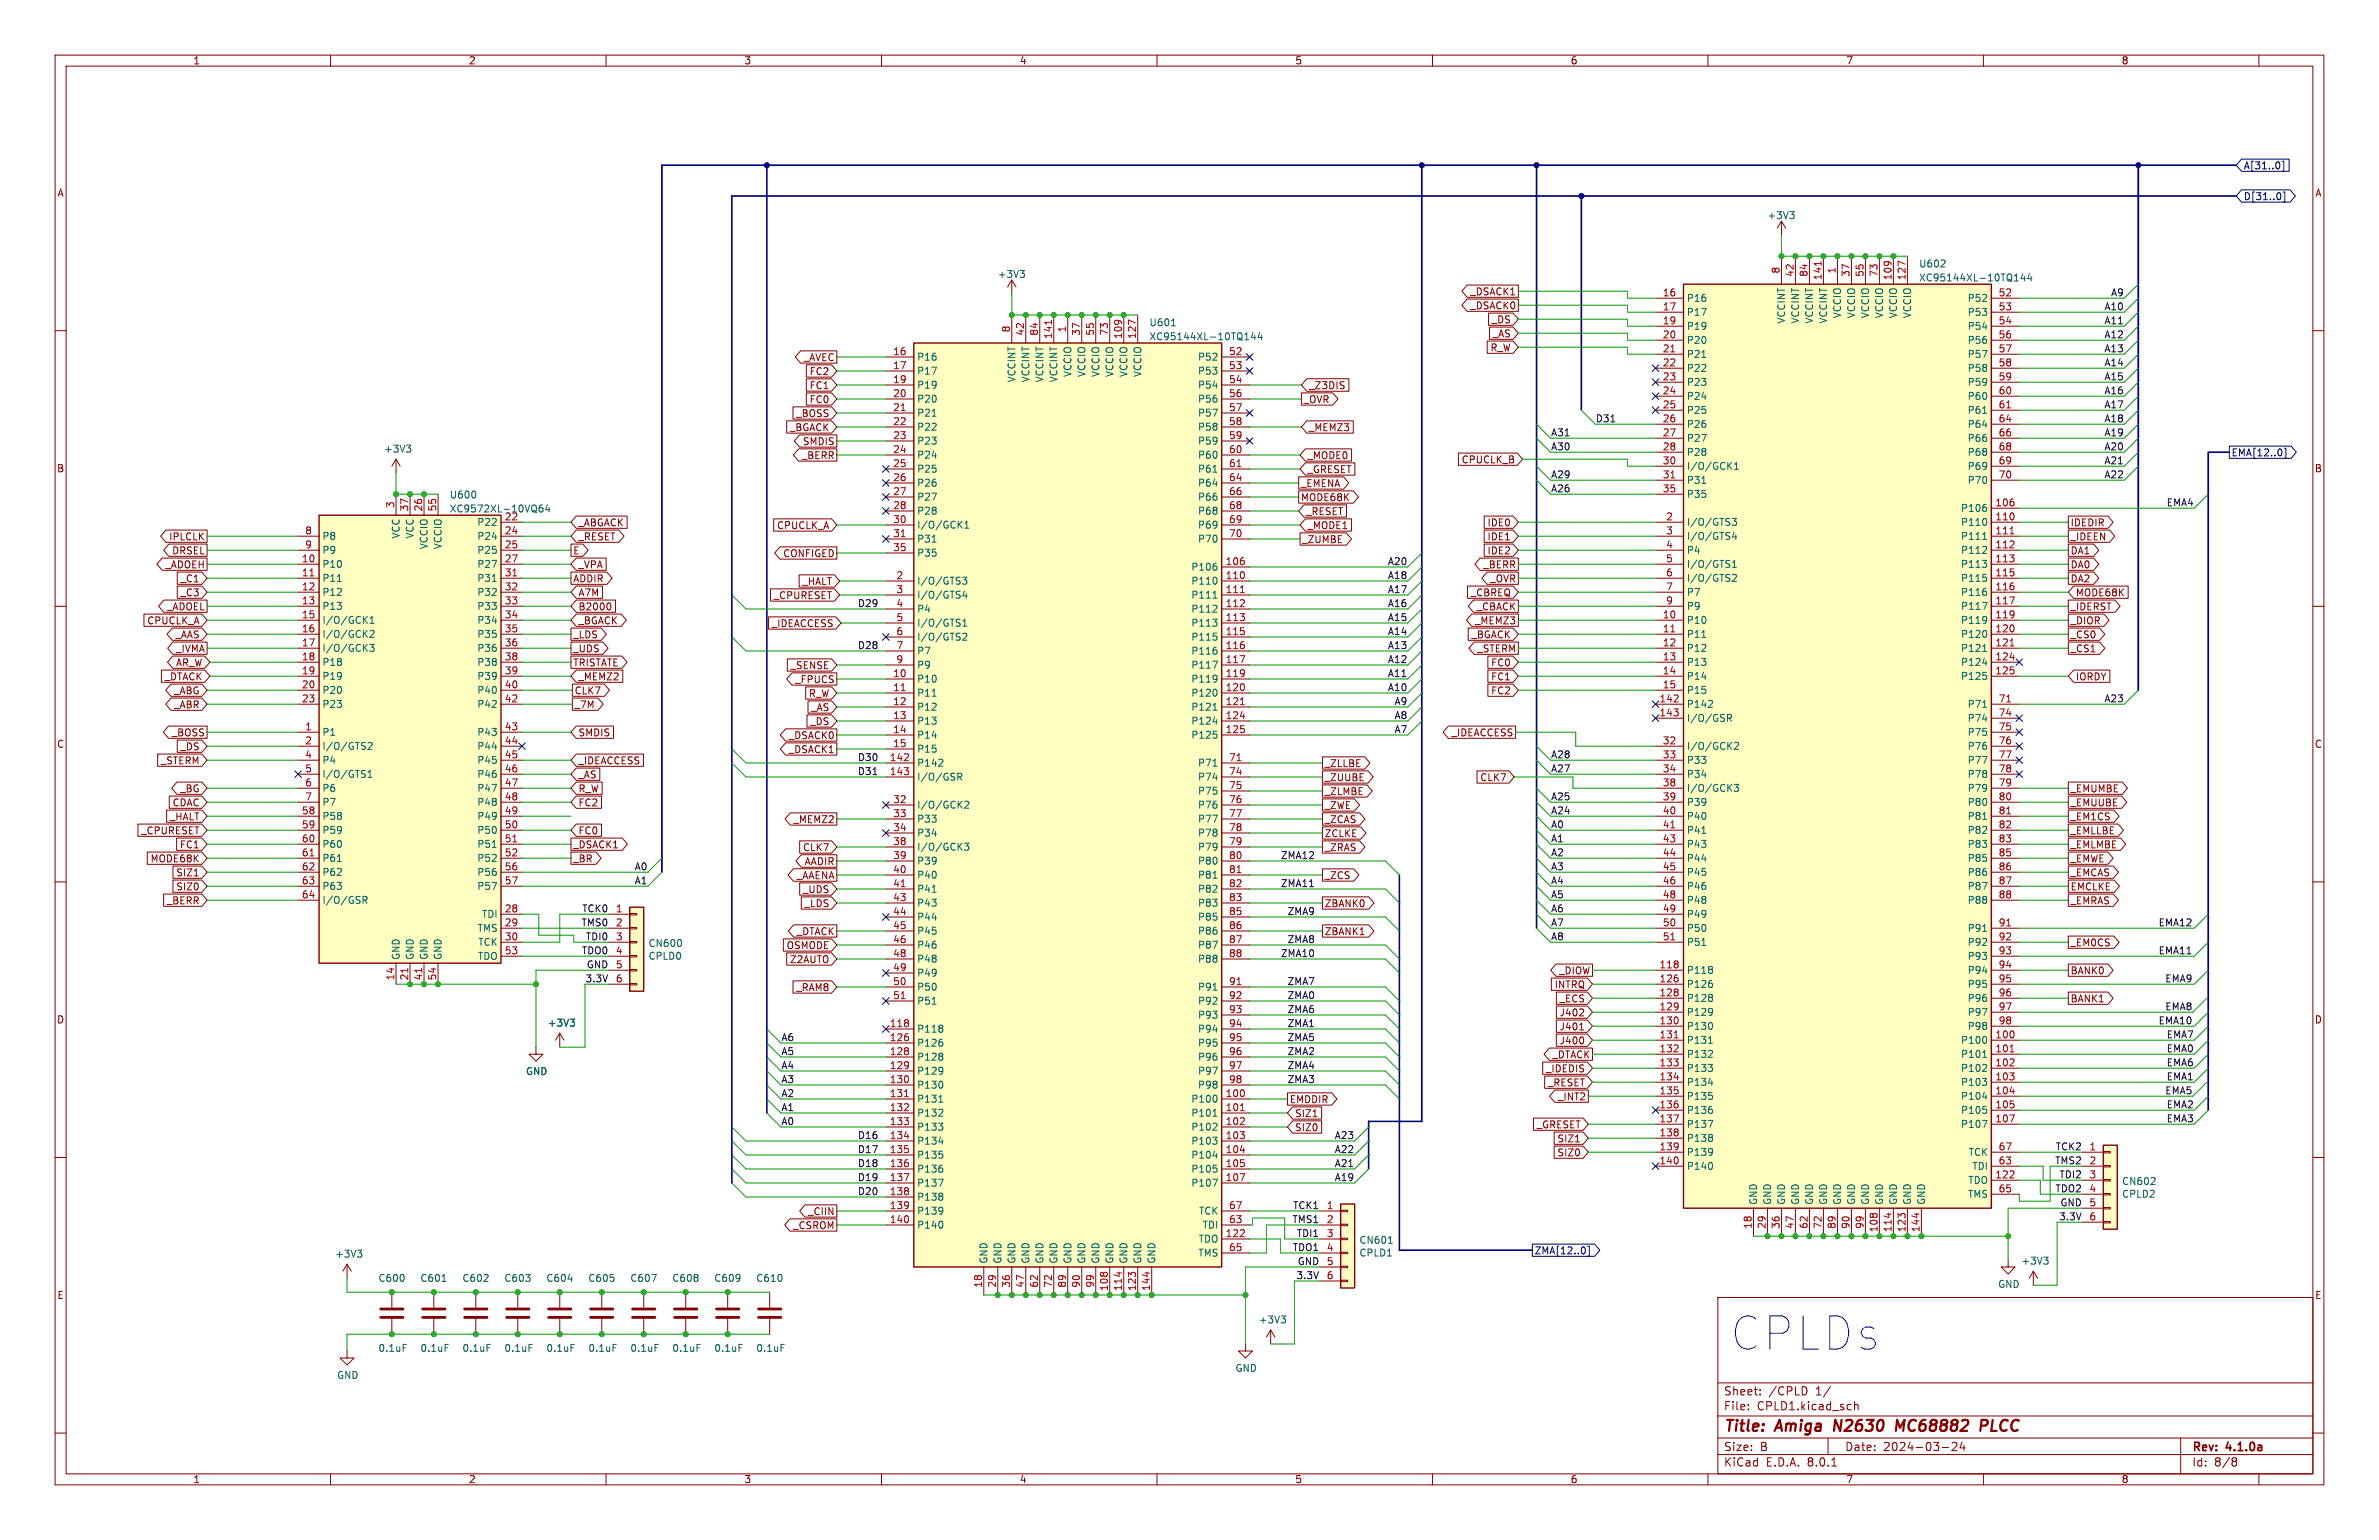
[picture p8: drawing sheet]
<svg xmlns="http://www.w3.org/2000/svg" width="432mm" height="279mm" viewBox="0 0 432 279" stroke-linecap="round" stroke-linejoin="round" font-family="sans-serif">
<defs><g id="words">
<text font-size="8.3" fill="#0000c2" x="314.7" y="245.5">CPLDs</text>
<g font-size="2.8" fill="#840000">
<text x="312.8" y="260.3">Title:</text>
<text x="322.5" y="260.3">Amiga</text>
<text x="333.7" y="260.3">N2630</text>
<text x="345.8" y="260.3">MC68882</text>
<text x="361.9" y="260.3">PLCC</text>
</g>
<g font-size="2.1" fill="#840000">
<text x="312.8" y="256.1">File:</text>
<text x="312.8" y="253.4">Sheet:</text>
<text x="318.9" y="256.1">CPLD1.kicad_sch</text>
<text x="321" y="253.4">/CPLD</text>
<text x="329.6" y="253.4">1/</text>
<text x="312.8" y="263.5">Size:</text>
<text x="319.5" y="263.5">B</text>
<text x="334.8" y="263.5">Date:</text>
<text x="341.8" y="263.5">2024-03-24</text>
<text x="397.8" y="263.7">Rev:</text>
<text x="404.2" y="263.7">4.1.0a</text>
<text x="312.8" y="266.3">KiCad</text>
<text x="320.5" y="266.3">E.D.A.</text>
<text x="328.1" y="266.3">8.0.1</text>
<text x="397.8" y="266.3">Id:</text>
<text x="401.9" y="266.3">8/8</text>
</g>
<g font-size="1.8" fill="#840000">
<text x="35" y="11.9">1</text>
<text x="85" y="11.9">2</text>
<text x="135" y="11.9">3</text>
<text x="185" y="11.9">4</text>
<text x="235" y="11.9">5</text>
<text x="285" y="11.9">6</text>
<text x="335" y="11.9">7</text>
<text x="385" y="11.9">8</text>
<text x="10.3" y="35.9">A</text>
<text x="420.1" y="35.9">A</text>
<text x="266.8" y="53.8">_DSACK1</text>
<text x="266.8" y="56.3">_DSACK0</text>
<text x="270.7" y="58.9">_DS</text>
<text x="145.8" y="65.7">_AVEC</text>
<text x="270.4" y="63.9">R_W</text>
<text x="270.9" y="61.4">_AS</text>
<text x="146.9" y="70.8">FC1</text>
<text x="146.9" y="68.3">FC2</text>
<text x="237.5" y="70.8">_Z3DIS</text>
<text x="144.4" y="75.9">_BOSS</text>
<text x="146.9" y="73.3">FC0</text>
<text x="236.5" y="73.3">_OVR</text>
<text x="143.3" y="78.4">_BGACK</text>
<text x="145.4" y="83.5">_BERR</text>
<text x="145.6" y="81">SMDIS</text>
<text x="237.2" y="83.5">_MODE0</text>
<text x="237.5" y="78.4">_MEMZ3</text>
<text x="10.3" y="85.9">B</text>
<text x="236" y="88.6">_EMENA</text>
<text x="237.2" y="86">_GRESET</text>
<text x="265.2" y="84.3">CPUCLK_B</text>
<text x="420.1" y="85.9">B</text>
<text x="104.9" y="95.7">_ABGACK</text>
<text x="236" y="91.1">MODE68K</text>
<text x="237" y="93.7">_RESET</text>
<text x="269.9" y="95.7">IDE0</text>
<text x="375.7" y="95.7">IDEDIR</text>
<text x="30.6" y="98.2">IPLCLK</text>
<text x="31.1" y="100.8">DRSEL</text>
<text x="103.9" y="100.8">E</text>
<text x="104.9" y="98.2">_RESET</text>
<text x="140.9" y="96.2">CPUCLK_A</text>
<text x="142.1" y="101.3">CONFIGED</text>
<text x="236.3" y="98.7">_ZUMBE</text>
<text x="237.2" y="96.2">_MODE1</text>
<text x="269.9" y="100.8">IDE2</text>
<text x="269.9" y="98.2">IDE1</text>
<text x="375.7" y="98.2">_IDEEN</text>
<text x="375.7" y="100.8">DA1</text>
<text x="29.9" y="103.3">_ADOEH</text>
<text x="32.7" y="105.9">_C1</text>
<text x="103.9" y="105.9">ADDIR</text>
<text x="104.9" y="103.3">_VPA</text>
<text x="145.5" y="106.4">_HALT</text>
<text x="269.1" y="103.3">_BERR</text>
<text x="270.4" y="105.9">_OVR</text>
<text x="375.7" y="105.9">DA2</text>
<text x="375.7" y="103.3">DA0</text>
<text x="26.6" y="113.5">CPUCLK_A</text>
<text x="30.2" y="110.9">_ADOEL</text>
<text x="32.7" y="108.4">_C3</text>
<text x="104.9" y="108.4">A7M</text>
<text x="104.9" y="110.9">B2000</text>
<text x="104.9" y="113.5">_BGACK</text>
<text x="140" y="114">_IDEACCESS</text>
<text x="140.3" y="108.9">_CPURESET</text>
<text x="266.9" y="108.4">_CBREQ</text>
<text x="267.6" y="113.5">_MEMZ3</text>
<text x="267.9" y="110.9">_CBACK</text>
<text x="375.7" y="113.5">_DIOR</text>
<text x="375.7" y="110.9">_IDERST</text>
<text x="376.7" y="108.4">MODE68K</text>
<text x="31.8" y="116">_AAS</text>
<text x="31.9" y="118.6">_IVMA</text>
<text x="103.9" y="118.6">_UDS</text>
<text x="103.9" y="116">_LDS</text>
<text x="267" y="116">_BGACK</text>
<text x="268.1" y="118.6">_STERM</text>
<text x="375.7" y="118.6">_CS1</text>
<text x="375.7" y="116">_CS0</text>
<text x="29.8" y="123.6">_DTACK</text>
<text x="31.8" y="121.1">AR_W</text>
<text x="103.9" y="121.1">TRISTATE</text>
<text x="104.9" y="123.6">_MEMZ2</text>
<text x="143.4" y="121.6">_SENSE</text>
<text x="144.2" y="124.1">_FPUCS</text>
<text x="270.5" y="123.6">FC1</text>
<text x="270.5" y="121.1">FC0</text>
<text x="376.7" y="123.6">IORDY</text>
<text x="31.5" y="126.2">_ABG</text>
<text x="31.5" y="128.7">_ABR</text>
<text x="104.2" y="126.2">CLK7</text>
<text x="104.2" y="128.7">_7M</text>
<text x="146.7" y="126.7">R_W</text>
<text x="147" y="131.8">_DS</text>
<text x="147.2" y="129.2">_AS</text>
<text x="270.5" y="126.2">FC2</text>
<text x="10.3" y="135.9">C</text>
<text x="31.1" y="133.8">_BOSS</text>
<text x="32.7" y="136.3">_DS</text>
<text x="104.9" y="133.8">SMDIS</text>
<text x="143.1" y="134.3">_DSACK0</text>
<text x="143.1" y="136.8">_DSACK1</text>
<text x="263.4" y="133.8">_IDEACCESS</text>
<text x="420.1" y="135.9">C</text>
<text x="29.1" y="138.9">_STERM</text>
<text x="32.6" y="144">_BG</text>
<text x="104.9" y="141.4">_AS</text>
<text x="104.9" y="144">R_W</text>
<text x="104.9" y="138.9">_IDEACCESS</text>
<text x="240.3" y="141.9">_ZUUBE</text>
<text x="240.3" y="139.4">_ZLLBE</text>
<text x="268.6" y="141.9">CLK7</text>
<text x="375.7" y="144">_EMUMBE</text>
<text x="30.7" y="149">_HALT</text>
<text x="31.2" y="146.5">CDAC</text>
<text x="104.9" y="146.5">FC2</text>
<text x="143.9" y="149.5">_MEMZ2</text>
<text x="240.3" y="144.5">_ZLMBE</text>
<text x="240.3" y="147">_ZWE</text>
<text x="240.3" y="149.5">_ZCAS</text>
<text x="375.7" y="149">_EM1CS</text>
<text x="375.7" y="146.5">_EMUUBE</text>
<text x="25.5" y="151.6">_CPURESET</text>
<text x="32.6" y="154.1">FC1</text>
<text x="103.9" y="154.1">_DSACK1</text>
<text x="104.9" y="151.6">FC0</text>
<text x="145.6" y="154.6">CLK7</text>
<text x="240.3" y="154.6">_ZRAS</text>
<text x="240.3" y="152.1">ZCLKE</text>
<text x="375.7" y="154.1">_EMLMBE</text>
<text x="375.7" y="151.6">_EMLLBE</text>
<text x="27.2" y="156.7">MODE68K</text>
<text x="31.9" y="159.2">SIZ1</text>
<text x="31.9" y="161.7">SIZ0</text>
<text x="103.9" y="156.7">_BR</text>
<text x="144.5" y="159.7">_AAENA</text>
<text x="145.9" y="157.2">AADIR</text>
<text x="240.3" y="159.7">_ZCS</text>
<text x="375.7" y="161.7">EMCLKE</text>
<text x="375.7" y="156.7">_EMWE</text>
<text x="375.7" y="159.2">_EMCAS</text>
<text x="30.2" y="164.3">_BERR</text>
<text x="145.6" y="162.2">_UDS</text>
<text x="145.9" y="164.8">_LDS</text>
<text x="240.3" y="164.8">ZBANK0</text>
<text x="375.7" y="164.3">_EMRAS</text>
<text x="142.7" y="172.4">OSMODE</text>
<text x="144.5" y="169.9">_DTACK</text>
<text x="240.3" y="169.9">ZBANK1</text>
<text x="375.7" y="171.9">_EM0CS</text>
<text x="143.3" y="174.9">Z2AUTO</text>
<text x="282.1" y="179.5">INTRQ</text>
<text x="282.9" y="177">_DIOW</text>
<text x="375.7" y="177">BANK0</text>
<text x="10.3" y="185.9">D</text>
<text x="144.4" y="180">_RAM8</text>
<text x="283" y="184.6">J402</text>
<text x="283" y="182.1">_ECS</text>
<text x="375.7" y="182.1">BANK1</text>
<text x="420.1" y="185.9">D</text>
<text x="283" y="187.1">J401</text>
<text x="283" y="189.7">J400</text>
<text x="280.5" y="194.8">_IDEDIS</text>
<text x="280.9" y="197.3">_RESET</text>
<text x="281.7" y="192.2">_DTACK</text>
<text x="234" y="200.3">EMDDIR</text>
<text x="234.9" y="202.9">SIZ1</text>
<text x="282.7" y="199.8">_INT2</text>
<text x="234.9" y="205.4">SIZ0</text>
<text x="278.8" y="204.9">_GRESET</text>
<text x="282.6" y="207.5">SIZ1</text>
<text x="282.6" y="210">SIZ0</text>
<text x="146.6" y="220.7">_CIIN</text>
<text x="143.9" y="223.2">_CSROM</text>
<text x="10.3" y="235.9">E</text>
<text x="420.1" y="235.9">E</text>
<text x="35" y="269.3">1</text>
<text x="85" y="269.3">2</text>
<text x="135" y="269.3">3</text>
<text x="185" y="269.3">4</text>
<text x="235" y="269.3">5</text>
<text x="285" y="269.3">6</text>
<text x="335" y="269.3">7</text>
<text x="385" y="269.3">8</text>
</g>
<g font-size="1.8" fill="#000084">
<text x="407.2" y="30.9">A[31..0]</text>
<text x="407.2" y="36.5">D[31..0]</text>
<text x="404.9" y="83">EMA[12..0]</text>
<text x="278.4" y="227.8">ZMA[12..0]</text>
</g>
<g font-size="1.8" fill="#006464">
<text x="320.7" y="40">+3V3</text>
<text x="181" y="50.6">+3V3</text>
<text x="348.2" y="48.7">U602</text>
<text x="348.2" y="51.3">XC95144XL-10TQ144</text>
<text x="208.5" y="59.4">U601</text>
<text x="306.1" y="55">P16</text>
<text x="306.1" y="57.5">P17</text>
<text x="324.2" y="58.8" transform="rotate(-90 324.2 58.8)">VCCINT</text>
<text x="326.7" y="58.8" transform="rotate(-90 326.7 58.8)">VCCINT</text>
<text x="329.3" y="58.8" transform="rotate(-90 329.3 58.8)">VCCINT</text>
<text x="331.8" y="58.8" transform="rotate(-90 331.8 58.8)">VCCINT</text>
<text x="334.4" y="57.8" transform="rotate(-90 334.4 57.8)">VCCIO</text>
<text x="336.9" y="57.8" transform="rotate(-90 336.9 57.8)">VCCIO</text>
<text x="339.4" y="57.8" transform="rotate(-90 339.4 57.8)">VCCIO</text>
<text x="342" y="57.8" transform="rotate(-90 342 57.8)">VCCIO</text>
<text x="344.5" y="57.8" transform="rotate(-90 344.5 57.8)">VCCIO</text>
<text x="347.1" y="57.8" transform="rotate(-90 347.1 57.8)">VCCIO</text>
<text x="357" y="55">P52</text>
<text x="357" y="57.5">P53</text>
<text x="166.4" y="65.6">P16</text>
<text x="208.5" y="61.9">XC95144XL-10TQ144</text>
<text x="217.3" y="65.6">P52</text>
<text x="306.1" y="60">P19</text>
<text x="306.1" y="62.6">P20</text>
<text x="306.1" y="65.1">P21</text>
<text x="357" y="60">P54</text>
<text x="357" y="62.6">P56</text>
<text x="357" y="65.1">P57</text>
<text x="166.4" y="68.2">P17</text>
<text x="166.4" y="70.7">P19</text>
<text x="184.5" y="69.5" transform="rotate(-90 184.5 69.5)">VCCINT</text>
<text x="187" y="69.5" transform="rotate(-90 187 69.5)">VCCINT</text>
<text x="189.6" y="69.5" transform="rotate(-90 189.6 69.5)">VCCINT</text>
<text x="192.1" y="69.5" transform="rotate(-90 192.1 69.5)">VCCINT</text>
<text x="194.7" y="68.5" transform="rotate(-90 194.7 68.5)">VCCIO</text>
<text x="197.2" y="68.5" transform="rotate(-90 197.2 68.5)">VCCIO</text>
<text x="199.7" y="68.5" transform="rotate(-90 199.7 68.5)">VCCIO</text>
<text x="202.3" y="68.5" transform="rotate(-90 202.3 68.5)">VCCIO</text>
<text x="204.8" y="68.5" transform="rotate(-90 204.8 68.5)">VCCIO</text>
<text x="207.4" y="68.5" transform="rotate(-90 207.4 68.5)">VCCIO</text>
<text x="217.3" y="68.2">P53</text>
<text x="217.3" y="70.7">P54</text>
<text x="306.1" y="67.7">P22</text>
<text x="306.1" y="70.2">P23</text>
<text x="357" y="67.7">P58</text>
<text x="357" y="70.2">P59</text>
<text x="166.4" y="73.3">P20</text>
<text x="166.4" y="75.8">P21</text>
<text x="217.3" y="73.3">P56</text>
<text x="217.3" y="75.8">P57</text>
<text x="306.1" y="72.7">P24</text>
<text x="306.1" y="75.3">P25</text>
<text x="306.1" y="77.8">P26</text>
<text x="357" y="72.7">P60</text>
<text x="357" y="75.3">P61</text>
<text x="357" y="77.8">P64</text>
<text x="69.6" y="82.3">+3V3</text>
<text x="166.4" y="78.3">P22</text>
<text x="166.4" y="80.9">P23</text>
<text x="166.4" y="83.4">P24</text>
<text x="217.3" y="78.3">P58</text>
<text x="217.3" y="80.9">P59</text>
<text x="217.3" y="83.4">P60</text>
<text x="306.1" y="80.4">P27</text>
<text x="306.1" y="82.9">P28</text>
<text x="357" y="80.4">P66</text>
<text x="357" y="82.9">P68</text>
<text x="166.4" y="86">P25</text>
<text x="166.4" y="88.5">P26</text>
<text x="217.3" y="86">P61</text>
<text x="217.3" y="88.5">P64</text>
<text x="306.1" y="85.4">I/O/GCK1</text>
<text x="306.1" y="88">P31</text>
<text x="357" y="85.4">P69</text>
<text x="357" y="88">P70</text>
<text x="81.5" y="90.6">U600</text>
<text x="81.5" y="93.2">XC9572XL-10VQ64</text>
<text x="86.5" y="95.6">P22</text>
<text x="91.5" y="94.5">22</text>
<text x="166.4" y="91">P27</text>
<text x="166.4" y="93.6">P28</text>
<text x="217.3" y="91">P66</text>
<text x="217.3" y="93.6">P68</text>
<text x="306.1" y="95.6">I/O/GTS3</text>
<text x="306.1" y="90.5">P35</text>
<text x="355.8" y="93.1">P106</text>
<text x="355.8" y="95.6">P110</text>
<text x="58.4" y="98.1">P8</text>
<text x="58.4" y="100.7">P9</text>
<text x="72.7" y="97.8" transform="rotate(-90 72.7 97.8)">VCC</text>
<text x="75.3" y="97.8" transform="rotate(-90 75.3 97.8)">VCC</text>
<text x="77.8" y="99.7" transform="rotate(-90 77.8 99.7)">VCCIO</text>
<text x="80.4" y="99.7" transform="rotate(-90 80.4 99.7)">VCCIO</text>
<text x="86.5" y="98.1">P24</text>
<text x="86.5" y="100.7">P25</text>
<text x="166.4" y="96.1">I/O/GCK1</text>
<text x="166.4" y="98.7">P31</text>
<text x="166.4" y="101.2">P35</text>
<text x="217.3" y="96.1">P69</text>
<text x="217.3" y="98.7">P70</text>
<text x="306.1" y="98.1">I/O/GTS4</text>
<text x="306.1" y="100.7">P4</text>
<text x="355.8" y="98.1">P111</text>
<text x="355.8" y="100.7">P112</text>
<text x="58.4" y="103.2">P10</text>
<text x="58.4" y="105.8">P11</text>
<text x="86.5" y="103.2">P27</text>
<text x="86.5" y="105.8">P31</text>
<text x="166.4" y="106.3">I/O/GTS3</text>
<text x="216.1" y="103.7">P106</text>
<text x="216.1" y="106.3">P110</text>
<text x="306.1" y="103.2">I/O/GTS1</text>
<text x="306.1" y="105.8">I/O/GTS2</text>
<text x="355.8" y="103.2">P113</text>
<text x="355.8" y="105.8">P115</text>
<text x="58.4" y="108.3">P12</text>
<text x="58.4" y="110.8">P13</text>
<text x="58.4" y="113.4">I/O/GCK1</text>
<text x="86.5" y="108.3">P32</text>
<text x="86.5" y="110.8">P33</text>
<text x="86.5" y="113.4">P34</text>
<text x="166.4" y="108.8">I/O/GTS4</text>
<text x="166.4" y="111.4">P4</text>
<text x="166.4" y="113.9">I/O/GTS1</text>
<text x="216.1" y="108.8">P111</text>
<text x="216.1" y="111.4">P112</text>
<text x="216.1" y="113.9">P113</text>
<text x="306.1" y="113.4">P10</text>
<text x="306.1" y="108.3">P7</text>
<text x="306.1" y="110.8">P9</text>
<text x="355.8" y="108.3">P116</text>
<text x="355.8" y="110.8">P117</text>
<text x="355.8" y="113.4">P119</text>
<text x="58.4" y="115.9">I/O/GCK2</text>
<text x="58.4" y="118.5">I/O/GCK3</text>
<text x="86.5" y="115.9">P35</text>
<text x="86.5" y="118.5">P36</text>
<text x="166.4" y="116.4">I/O/GTS2</text>
<text x="166.4" y="119">P7</text>
<text x="216.1" y="116.4">P115</text>
<text x="216.1" y="119">P116</text>
<text x="306.1" y="115.9">P11</text>
<text x="306.1" y="118.5">P12</text>
<text x="355.8" y="115.9">P120</text>
<text x="355.8" y="118.5">P121</text>
<text x="58.4" y="121">P18</text>
<text x="58.4" y="123.5">P19</text>
<text x="86.5" y="121">P38</text>
<text x="86.5" y="123.5">P39</text>
<text x="166.4" y="124.1">P10</text>
<text x="166.4" y="121.5">P9</text>
<text x="216.1" y="121.5">P117</text>
<text x="216.1" y="124.1">P119</text>
<text x="306.1" y="121">P13</text>
<text x="306.1" y="123.5">P14</text>
<text x="355.8" y="121">P124</text>
<text x="355.8" y="123.5">P125</text>
<text x="58.4" y="126.1">P20</text>
<text x="58.4" y="128.6">P23</text>
<text x="86.5" y="126.1">P40</text>
<text x="86.5" y="128.6">P42</text>
<text x="166.4" y="126.6">P11</text>
<text x="166.4" y="129.1">P12</text>
<text x="166.4" y="131.7">P13</text>
<text x="216.1" y="126.6">P120</text>
<text x="216.1" y="129.1">P121</text>
<text x="216.1" y="131.7">P124</text>
<text x="306.1" y="128.6">P142</text>
<text x="306.1" y="131.2">I/O/GSR</text>
<text x="306.1" y="126.1">P15</text>
<text x="357" y="128.6">P71</text>
<text x="357" y="131.2">P74</text>
<text x="58.4" y="133.7">P1</text>
<text x="58.4" y="136.2">I/O/GTS2</text>
<text x="86.5" y="133.7">P43</text>
<text x="86.5" y="136.2">P44</text>
<text x="166.4" y="134.2">P14</text>
<text x="166.4" y="136.8">P15</text>
<text x="216.1" y="134.2">P125</text>
<text x="306.1" y="136.2">I/O/GCK2</text>
<text x="357" y="133.7">P75</text>
<text x="357" y="136.2">P76</text>
<text x="58.4" y="138.8">P4</text>
<text x="58.4" y="141.3">I/O/GTS1</text>
<text x="58.4" y="143.9">P6</text>
<text x="86.5" y="138.8">P45</text>
<text x="86.5" y="141.3">P46</text>
<text x="86.5" y="143.9">P47</text>
<text x="166.4" y="139.3">P142</text>
<text x="166.4" y="141.8">I/O/GSR</text>
<text x="217.3" y="139.3">P71</text>
<text x="217.3" y="141.8">P74</text>
<text x="306.1" y="138.8">P33</text>
<text x="306.1" y="141.3">P34</text>
<text x="306.1" y="143.9">I/O/GCK3</text>
<text x="357" y="138.8">P77</text>
<text x="357" y="141.3">P78</text>
<text x="357" y="143.9">P79</text>
<text x="58.4" y="148.9">P58</text>
<text x="58.4" y="146.4">P7</text>
<text x="86.5" y="146.4">P48</text>
<text x="86.5" y="148.9">P49</text>
<text x="166.4" y="146.9">I/O/GCK2</text>
<text x="166.4" y="149.5">P33</text>
<text x="217.3" y="144.4">P75</text>
<text x="217.3" y="146.9">P76</text>
<text x="217.3" y="149.5">P77</text>
<text x="306.1" y="146.4">P39</text>
<text x="306.1" y="148.9">P40</text>
<text x="357" y="146.4">P80</text>
<text x="357" y="148.9">P81</text>
<text x="58.4" y="151.5">P59</text>
<text x="58.4" y="154">P60</text>
<text x="86.5" y="151.5">P50</text>
<text x="86.5" y="154">P51</text>
<text x="166.4" y="152">P34</text>
<text x="166.4" y="154.5">I/O/GCK3</text>
<text x="217.3" y="152">P78</text>
<text x="217.3" y="154.5">P79</text>
<text x="306.1" y="151.5">P41</text>
<text x="306.1" y="154">P43</text>
<text x="357" y="151.5">P82</text>
<text x="357" y="154">P83</text>
<text x="58.4" y="156.6">P61</text>
<text x="58.4" y="159.1">P62</text>
<text x="58.4" y="161.6">P63</text>
<text x="86.5" y="156.6">P52</text>
<text x="86.5" y="159.1">P56</text>
<text x="86.5" y="161.6">P57</text>
<text x="166.4" y="157.1">P39</text>
<text x="166.4" y="159.6">P40</text>
<text x="217.3" y="157.1">P80</text>
<text x="217.3" y="159.6">P81</text>
<text x="306.1" y="156.6">P44</text>
<text x="306.1" y="159.1">P45</text>
<text x="306.1" y="161.6">P46</text>
<text x="357" y="156.6">P85</text>
<text x="357" y="159.1">P86</text>
<text x="357" y="161.6">P87</text>
<text x="58.4" y="164.2">I/O/GSR</text>
<text x="87.4" y="166.7">TDI</text>
<text x="166.4" y="162.2">P41</text>
<text x="166.4" y="164.7">P43</text>
<text x="166.4" y="167.2">P44</text>
<text x="217.3" y="162.2">P82</text>
<text x="217.3" y="164.7">P83</text>
<text x="217.3" y="167.2">P85</text>
<text x="306.1" y="164.2">P48</text>
<text x="306.1" y="166.7">P49</text>
<text x="357" y="164.2">P88</text>
<text x="86.6" y="169.3">TMS</text>
<text x="86.7" y="171.8">TCK</text>
<text x="117.6" y="172">CN600</text>
<text x="166.4" y="169.8">P45</text>
<text x="166.4" y="172.3">P46</text>
<text x="217.3" y="169.8">P86</text>
<text x="217.3" y="172.3">P87</text>
<text x="306.1" y="169.3">P50</text>
<text x="306.1" y="171.8">P51</text>
<text x="357" y="169.3">P91</text>
<text x="357" y="171.8">P92</text>
<text x="72.7" y="174.2" transform="rotate(-90 72.7 174.2)">GND</text>
<text x="75.3" y="174.2" transform="rotate(-90 75.3 174.2)">GND</text>
<text x="77.8" y="174.2" transform="rotate(-90 77.8 174.2)">GND</text>
<text x="80.4" y="174.2" transform="rotate(-90 80.4 174.2)">GND</text>
<text x="86.7" y="174.3">TDO</text>
<text x="117.6" y="174.3">CPLD0</text>
<text x="166.4" y="174.9">P48</text>
<text x="166.4" y="177.4">P49</text>
<text x="166.4" y="179.9">P50</text>
<text x="217.3" y="174.9">P88</text>
<text x="217.3" y="179.9">P91</text>
<text x="306.1" y="176.9">P118</text>
<text x="306.1" y="179.4">P126</text>
<text x="357" y="174.3">P93</text>
<text x="357" y="176.9">P94</text>
<text x="357" y="179.4">P95</text>
<text x="166.4" y="182.5">P51</text>
<text x="217.3" y="182.5">P92</text>
<text x="217.3" y="185">P93</text>
<text x="306.1" y="182">P128</text>
<text x="306.1" y="184.5">P129</text>
<text x="357" y="182">P96</text>
<text x="357" y="184.5">P97</text>
<text x="99.3" y="186.5">+3V3</text>
<text x="166.4" y="187.6">P118</text>
<text x="166.4" y="190.1">P126</text>
<text x="217.3" y="187.6">P94</text>
<text x="217.3" y="190.1">P95</text>
<text x="306.1" y="187">P130</text>
<text x="306.1" y="189.6">P131</text>
<text x="355.8" y="189.6">P100</text>
<text x="357" y="187">P98</text>
<text x="95.4" y="195.2">GND</text>
<text x="166.4" y="192.6">P128</text>
<text x="166.4" y="195.2">P129</text>
<text x="166.4" y="197.7">P130</text>
<text x="217.3" y="192.6">P96</text>
<text x="217.3" y="195.2">P97</text>
<text x="217.3" y="197.7">P98</text>
<text x="306.1" y="192.1">P132</text>
<text x="306.1" y="194.7">P133</text>
<text x="306.1" y="197.2">P134</text>
<text x="355.8" y="192.1">P101</text>
<text x="355.8" y="194.7">P102</text>
<text x="355.8" y="197.2">P103</text>
<text x="166.4" y="200.3">P131</text>
<text x="166.4" y="202.8">P132</text>
<text x="216.1" y="200.3">P100</text>
<text x="216.1" y="202.8">P101</text>
<text x="306.1" y="199.7">P135</text>
<text x="306.1" y="202.3">P136</text>
<text x="355.8" y="199.7">P104</text>
<text x="355.8" y="202.3">P105</text>
<text x="166.4" y="205.3">P133</text>
<text x="166.4" y="207.9">P134</text>
<text x="216.1" y="205.3">P102</text>
<text x="216.1" y="207.9">P103</text>
<text x="306.1" y="204.8">P137</text>
<text x="306.1" y="207.4">P138</text>
<text x="306.1" y="209.9">P139</text>
<text x="355.8" y="204.8">P107</text>
<text x="357.2" y="209.9">TCK</text>
<text x="166.4" y="210.4">P135</text>
<text x="166.4" y="213">P136</text>
<text x="166.4" y="215.5">P137</text>
<text x="216.1" y="210.4">P104</text>
<text x="216.1" y="213">P105</text>
<text x="216.1" y="215.5">P107</text>
<text x="306.1" y="212.4">P140</text>
<text x="357.2" y="215">TDO</text>
<text x="357.9" y="212.4">TDI</text>
<text x="385.1" y="215.2">CN602</text>
<text x="166.4" y="218">P138</text>
<text x="166.4" y="220.6">P139</text>
<text x="217.5" y="220.6">TCK</text>
<text x="319.1" y="218.7" transform="rotate(-90 319.1 218.7)">GND</text>
<text x="321.7" y="218.7" transform="rotate(-90 321.7 218.7)">GND</text>
<text x="324.2" y="218.7" transform="rotate(-90 324.2 218.7)">GND</text>
<text x="326.7" y="218.7" transform="rotate(-90 326.7 218.7)">GND</text>
<text x="329.3" y="218.7" transform="rotate(-90 329.3 218.7)">GND</text>
<text x="331.8" y="218.7" transform="rotate(-90 331.8 218.7)">GND</text>
<text x="334.4" y="218.7" transform="rotate(-90 334.4 218.7)">GND</text>
<text x="336.9" y="218.7" transform="rotate(-90 336.9 218.7)">GND</text>
<text x="339.4" y="218.7" transform="rotate(-90 339.4 218.7)">GND</text>
<text x="342" y="218.7" transform="rotate(-90 342 218.7)">GND</text>
<text x="344.5" y="218.7" transform="rotate(-90 344.5 218.7)">GND</text>
<text x="347.1" y="218.7" transform="rotate(-90 347.1 218.7)">GND</text>
<text x="349.6" y="218.7" transform="rotate(-90 349.6 218.7)">GND</text>
<text x="357.1" y="217.5">TMS</text>
<text x="385.1" y="217.5">CPLD2</text>
<text x="166.4" y="223.1">P140</text>
<text x="217.5" y="225.7">TDO</text>
<text x="218.2" y="223.1">TDI</text>
<text x="246.6" y="225.9">CN601</text>
<text x="60.7" y="228.4">+3V3</text>
<text x="68.6" y="232.8">C600</text>
<text x="76.2" y="232.8">C601</text>
<text x="83.8" y="232.8">C602</text>
<text x="91.4" y="232.8">C603</text>
<text x="99.1" y="232.8">C604</text>
<text x="106.7" y="232.8">C605</text>
<text x="114.3" y="232.8">C607</text>
<text x="121.9" y="232.8">C608</text>
<text x="129.5" y="232.8">C609</text>
<text x="137.2" y="232.8">C610</text>
<text x="179.4" y="229.4" transform="rotate(-90 179.4 229.4)">GND</text>
<text x="182" y="229.4" transform="rotate(-90 182 229.4)">GND</text>
<text x="184.5" y="229.4" transform="rotate(-90 184.5 229.4)">GND</text>
<text x="187" y="229.4" transform="rotate(-90 187 229.4)">GND</text>
<text x="189.6" y="229.4" transform="rotate(-90 189.6 229.4)">GND</text>
<text x="192.1" y="229.4" transform="rotate(-90 192.1 229.4)">GND</text>
<text x="194.7" y="229.4" transform="rotate(-90 194.7 229.4)">GND</text>
<text x="197.2" y="229.4" transform="rotate(-90 197.2 229.4)">GND</text>
<text x="199.7" y="229.4" transform="rotate(-90 199.7 229.4)">GND</text>
<text x="202.3" y="229.4" transform="rotate(-90 202.3 229.4)">GND</text>
<text x="204.8" y="229.4" transform="rotate(-90 204.8 229.4)">GND</text>
<text x="207.4" y="229.4" transform="rotate(-90 207.4 229.4)">GND</text>
<text x="209.9" y="229.4" transform="rotate(-90 209.9 229.4)">GND</text>
<text x="217.4" y="228.2">TMS</text>
<text x="246.6" y="228.2">CPLD1</text>
<text x="362.6" y="233.9">GND</text>
<text x="366.8" y="229.6">+3V3</text>
<text x="68.6" y="245.5">0.1uF</text>
<text x="76.2" y="245.5">0.1uF</text>
<text x="83.8" y="245.5">0.1uF</text>
<text x="91.4" y="245.5">0.1uF</text>
<text x="99.1" y="245.5">0.1uF</text>
<text x="106.7" y="245.5">0.1uF</text>
<text x="114.3" y="245.5">0.1uF</text>
<text x="121.9" y="245.5">0.1uF</text>
<text x="129.5" y="245.5">0.1uF</text>
<text x="137.2" y="245.5">0.1uF</text>
<text x="228.4" y="240.3">+3V3</text>
<text x="61.1" y="250.4">GND</text>
<text x="224.2" y="249.1">GND</text>
</g>
<g font-size="1.8" fill="#a90000">
<text x="301.7" y="53.8">16</text>
<text x="323.1" y="49.7" transform="rotate(-90 323.1 49.7)">8</text>
<text x="325.6" y="50.3" transform="rotate(-90 325.6 50.3)">42</text>
<text x="328.2" y="50.3" transform="rotate(-90 328.2 50.3)">84</text>
<text x="330.7" y="50.9" transform="rotate(-90 330.7 50.9)">141</text>
<text x="333.2" y="49.7" transform="rotate(-90 333.2 49.7)">1</text>
<text x="335.8" y="50.3" transform="rotate(-90 335.8 50.3)">37</text>
<text x="338.3" y="50.3" transform="rotate(-90 338.3 50.3)">55</text>
<text x="340.9" y="50.3" transform="rotate(-90 340.9 50.3)">73</text>
<text x="343.4" y="50.9" transform="rotate(-90 343.4 50.9)">109</text>
<text x="345.9" y="50.9" transform="rotate(-90 345.9 50.9)">127</text>
<text x="362.7" y="53.8">52</text>
<text x="301.7" y="56.4">17</text>
<text x="301.7" y="58.9">19</text>
<text x="362.7" y="56.4">53</text>
<text x="362.7" y="58.9">54</text>
<text x="162" y="64.5">16</text>
<text x="183.4" y="60.4" transform="rotate(-90 183.4 60.4)">8</text>
<text x="185.9" y="61" transform="rotate(-90 185.9 61)">42</text>
<text x="188.5" y="61" transform="rotate(-90 188.5 61)">84</text>
<text x="191" y="61.6" transform="rotate(-90 191 61.6)">141</text>
<text x="193.5" y="60.4" transform="rotate(-90 193.5 60.4)">1</text>
<text x="196.1" y="61" transform="rotate(-90 196.1 61)">37</text>
<text x="198.6" y="61" transform="rotate(-90 198.6 61)">55</text>
<text x="201.2" y="61" transform="rotate(-90 201.2 61)">73</text>
<text x="203.7" y="61.6" transform="rotate(-90 203.7 61.6)">109</text>
<text x="206.2" y="61.6" transform="rotate(-90 206.2 61.6)">127</text>
<text x="223" y="64.5">52</text>
<text x="301.7" y="61.5">20</text>
<text x="301.7" y="64">21</text>
<text x="362.7" y="61.5">56</text>
<text x="362.7" y="64">57</text>
<text x="162" y="67.1">17</text>
<text x="162" y="69.6">19</text>
<text x="223" y="67.1">53</text>
<text x="223" y="69.6">54</text>
<text x="301.7" y="66.5">22</text>
<text x="301.7" y="69.1">23</text>
<text x="301.7" y="71.6">24</text>
<text x="362.7" y="66.5">58</text>
<text x="362.7" y="69.1">59</text>
<text x="362.7" y="71.6">60</text>
<text x="162" y="72.1">20</text>
<text x="162" y="74.7">21</text>
<text x="162" y="77.2">22</text>
<text x="223" y="72.1">56</text>
<text x="223" y="74.7">57</text>
<text x="223" y="77.2">58</text>
<text x="301.7" y="74.2">25</text>
<text x="301.7" y="76.7">26</text>
<text x="362.7" y="74.2">61</text>
<text x="362.7" y="76.7">64</text>
<text x="162" y="79.8">23</text>
<text x="162" y="82.3">24</text>
<text x="223" y="79.8">59</text>
<text x="223" y="82.3">60</text>
<text x="301.7" y="79.2">27</text>
<text x="301.7" y="81.8">28</text>
<text x="362.7" y="79.2">66</text>
<text x="362.7" y="81.8">68</text>
<text x="162" y="84.8">25</text>
<text x="162" y="87.4">26</text>
<text x="162" y="89.9">27</text>
<text x="223" y="84.8">61</text>
<text x="223" y="87.4">64</text>
<text x="223" y="89.9">66</text>
<text x="301.7" y="84.3">30</text>
<text x="301.7" y="86.9">31</text>
<text x="301.7" y="89.4">35</text>
<text x="362.7" y="84.3">69</text>
<text x="362.7" y="86.9">70</text>
<text x="71.6" y="92.3" transform="rotate(-90 71.6 92.3)">3</text>
<text x="74.2" y="92.9" transform="rotate(-90 74.2 92.9)">37</text>
<text x="76.7" y="92.9" transform="rotate(-90 76.7 92.9)">26</text>
<text x="79.2" y="92.9" transform="rotate(-90 79.2 92.9)">55</text>
<text x="162" y="92.5">28</text>
<text x="162" y="95">30</text>
<text x="223" y="92.5">68</text>
<text x="223" y="95">69</text>
<text x="302.3" y="94.5">2</text>
<text x="362.1" y="91.9">106</text>
<text x="362.1" y="94.5">110</text>
<text x="55.3" y="97">8</text>
<text x="55.3" y="99.6">9</text>
<text x="91.5" y="97">24</text>
<text x="91.5" y="99.6">25</text>
<text x="162" y="97.5">31</text>
<text x="162" y="100.1">35</text>
<text x="223" y="97.5">70</text>
<text x="302.3" y="97">3</text>
<text x="302.3" y="99.6">4</text>
<text x="362.1" y="97">111</text>
<text x="362.1" y="99.6">112</text>
<text x="54.7" y="102.1">10</text>
<text x="54.7" y="104.6">11</text>
<text x="54.7" y="107.2">12</text>
<text x="91.5" y="102.1">27</text>
<text x="91.5" y="104.6">31</text>
<text x="91.5" y="107.2">32</text>
<text x="162.6" y="105.2">2</text>
<text x="162.6" y="107.7">3</text>
<text x="222.4" y="102.6">106</text>
<text x="222.4" y="105.2">110</text>
<text x="222.4" y="107.7">111</text>
<text x="302.3" y="102.1">5</text>
<text x="302.3" y="104.6">6</text>
<text x="302.3" y="107.2">7</text>
<text x="362.1" y="102.1">113</text>
<text x="362.1" y="104.6">115</text>
<text x="362.1" y="107.2">116</text>
<text x="54.7" y="109.7">13</text>
<text x="54.7" y="112.3">15</text>
<text x="91.5" y="109.7">33</text>
<text x="91.5" y="112.3">34</text>
<text x="162.6" y="110.2">4</text>
<text x="162.6" y="112.8">5</text>
<text x="222.4" y="110.2">112</text>
<text x="222.4" y="112.8">113</text>
<text x="301.7" y="112.3">10</text>
<text x="302.3" y="109.7">9</text>
<text x="362.1" y="109.7">117</text>
<text x="362.1" y="112.3">119</text>
<text x="54.7" y="114.8">16</text>
<text x="54.7" y="117.3">17</text>
<text x="54.7" y="119.9">18</text>
<text x="91.5" y="114.8">35</text>
<text x="91.5" y="117.3">36</text>
<text x="91.5" y="119.9">38</text>
<text x="162.6" y="115.3">6</text>
<text x="162.6" y="117.9">7</text>
<text x="222.4" y="115.3">115</text>
<text x="222.4" y="117.9">116</text>
<text x="301.7" y="114.8">11</text>
<text x="301.7" y="117.3">12</text>
<text x="301.7" y="119.9">13</text>
<text x="362.1" y="114.8">120</text>
<text x="362.1" y="117.3">121</text>
<text x="362.1" y="119.9">124</text>
<text x="54.7" y="122.4">19</text>
<text x="54.7" y="125">20</text>
<text x="91.5" y="122.4">39</text>
<text x="91.5" y="125">40</text>
<text x="162" y="122.9">10</text>
<text x="162" y="125.5">11</text>
<text x="162.6" y="120.4">9</text>
<text x="222.4" y="120.4">117</text>
<text x="222.4" y="122.9">119</text>
<text x="222.4" y="125.5">120</text>
<text x="301.7" y="122.4">14</text>
<text x="301.7" y="125">15</text>
<text x="362.1" y="122.4">125</text>
<text x="54.7" y="127.5">23</text>
<text x="91.5" y="127.5">42</text>
<text x="162" y="128">12</text>
<text x="162" y="130.6">13</text>
<text x="222.4" y="128">121</text>
<text x="222.4" y="130.6">124</text>
<text x="301.1" y="127.5">142</text>
<text x="301.1" y="130">143</text>
<text x="362.7" y="127.5">71</text>
<text x="362.7" y="130">74</text>
<text x="55.3" y="132.6">1</text>
<text x="55.3" y="135.1">2</text>
<text x="55.3" y="137.7">4</text>
<text x="91.5" y="132.6">43</text>
<text x="91.5" y="135.1">44</text>
<text x="91.5" y="137.7">45</text>
<text x="162" y="133.1">14</text>
<text x="162" y="135.6">15</text>
<text x="222.4" y="133.1">125</text>
<text x="301.7" y="135.1">32</text>
<text x="301.7" y="137.7">33</text>
<text x="362.7" y="132.6">75</text>
<text x="362.7" y="135.1">76</text>
<text x="362.7" y="137.7">77</text>
<text x="55.3" y="140.2">5</text>
<text x="55.3" y="142.7">6</text>
<text x="91.5" y="140.2">46</text>
<text x="91.5" y="142.7">47</text>
<text x="161.4" y="138.2">142</text>
<text x="161.4" y="140.7">143</text>
<text x="223" y="138.2">71</text>
<text x="223" y="140.7">74</text>
<text x="223" y="143.3">75</text>
<text x="301.7" y="140.2">34</text>
<text x="301.7" y="142.7">38</text>
<text x="362.7" y="140.2">78</text>
<text x="362.7" y="142.7">79</text>
<text x="54.7" y="147.8">58</text>
<text x="55.3" y="145.3">7</text>
<text x="91.5" y="145.3">48</text>
<text x="91.5" y="147.8">49</text>
<text x="162" y="145.8">32</text>
<text x="162" y="148.3">33</text>
<text x="223" y="145.8">76</text>
<text x="223" y="148.3">77</text>
<text x="301.7" y="145.3">39</text>
<text x="301.7" y="147.8">40</text>
<text x="362.7" y="145.3">80</text>
<text x="362.7" y="147.8">81</text>
<text x="54.7" y="150.4">59</text>
<text x="54.7" y="152.9">60</text>
<text x="54.7" y="155.4">61</text>
<text x="91.5" y="150.4">50</text>
<text x="91.5" y="152.9">51</text>
<text x="91.5" y="155.4">52</text>
<text x="162" y="150.9">34</text>
<text x="162" y="153.4">38</text>
<text x="162" y="156">39</text>
<text x="223" y="150.9">78</text>
<text x="223" y="153.4">79</text>
<text x="223" y="156">80</text>
<text x="301.7" y="150.4">41</text>
<text x="301.7" y="152.9">43</text>
<text x="301.7" y="155.4">44</text>
<text x="362.7" y="150.4">82</text>
<text x="362.7" y="152.9">83</text>
<text x="362.7" y="155.4">85</text>
<text x="54.7" y="158">62</text>
<text x="54.7" y="160.5">63</text>
<text x="91.5" y="158">56</text>
<text x="91.5" y="160.5">57</text>
<text x="162" y="158.5">40</text>
<text x="162" y="161">41</text>
<text x="223" y="158.5">81</text>
<text x="223" y="161">82</text>
<text x="301.7" y="158">45</text>
<text x="301.7" y="160.5">46</text>
<text x="362.7" y="158">86</text>
<text x="362.7" y="160.5">87</text>
<text x="54.7" y="163.1">64</text>
<text x="91.5" y="165.6">28</text>
<text x="111.7" y="165.6">1</text>
<text x="162" y="163.6">43</text>
<text x="162" y="166.1">44</text>
<text x="223" y="163.6">83</text>
<text x="223" y="166.1">85</text>
<text x="301.7" y="163.1">48</text>
<text x="301.7" y="165.6">49</text>
<text x="362.7" y="163.1">88</text>
<text x="91.5" y="168.1">29</text>
<text x="91.5" y="170.7">30</text>
<text x="91.5" y="173.2">53</text>
<text x="111.7" y="168.1">2</text>
<text x="111.7" y="170.7">3</text>
<text x="111.7" y="173.2">4</text>
<text x="162" y="168.7">45</text>
<text x="162" y="171.2">46</text>
<text x="162" y="173.7">48</text>
<text x="223" y="168.7">86</text>
<text x="223" y="171.2">87</text>
<text x="223" y="173.7">88</text>
<text x="301.7" y="168.1">50</text>
<text x="301.7" y="170.7">51</text>
<text x="362.7" y="168.1">91</text>
<text x="362.7" y="170.7">92</text>
<text x="362.7" y="173.2">93</text>
<text x="71.6" y="178" transform="rotate(-90 71.6 178)">14</text>
<text x="74.2" y="178" transform="rotate(-90 74.2 178)">21</text>
<text x="76.7" y="178" transform="rotate(-90 76.7 178)">41</text>
<text x="79.2" y="178" transform="rotate(-90 79.2 178)">54</text>
<text x="111.7" y="175.8">5</text>
<text x="111.7" y="178.3">6</text>
<text x="162" y="176.3">49</text>
<text x="162" y="178.8">50</text>
<text x="223" y="178.8">91</text>
<text x="301.1" y="175.8">118</text>
<text x="301.1" y="178.3">126</text>
<text x="362.7" y="175.8">94</text>
<text x="362.7" y="178.3">95</text>
<text x="162" y="181.4">51</text>
<text x="223" y="181.4">92</text>
<text x="223" y="183.9">93</text>
<text x="301.1" y="180.8">128</text>
<text x="301.1" y="183.4">129</text>
<text x="301.1" y="185.9">130</text>
<text x="362.7" y="180.8">96</text>
<text x="362.7" y="183.4">97</text>
<text x="362.7" y="185.9">98</text>
<text x="161.4" y="186.4">118</text>
<text x="161.4" y="189">126</text>
<text x="161.4" y="191.5">128</text>
<text x="223" y="186.4">94</text>
<text x="223" y="189">95</text>
<text x="223" y="191.5">96</text>
<text x="301.1" y="188.5">131</text>
<text x="301.1" y="191">132</text>
<text x="362.1" y="188.5">100</text>
<text x="362.1" y="191">101</text>
<text x="161.4" y="194.1">129</text>
<text x="161.4" y="196.6">130</text>
<text x="223" y="194.1">97</text>
<text x="223" y="196.6">98</text>
<text x="301.1" y="193.5">133</text>
<text x="301.1" y="196.1">134</text>
<text x="362.1" y="193.5">102</text>
<text x="362.1" y="196.1">103</text>
<text x="161.4" y="199.1">131</text>
<text x="161.4" y="201.7">132</text>
<text x="222.4" y="199.1">100</text>
<text x="222.4" y="201.7">101</text>
<text x="301.1" y="198.6">135</text>
<text x="301.1" y="201.2">136</text>
<text x="301.1" y="203.7">137</text>
<text x="362.1" y="198.6">104</text>
<text x="362.1" y="201.2">105</text>
<text x="362.1" y="203.7">107</text>
<text x="161.4" y="204.2">133</text>
<text x="161.4" y="206.8">134</text>
<text x="161.4" y="209.3">135</text>
<text x="222.4" y="204.2">102</text>
<text x="222.4" y="206.8">103</text>
<text x="222.4" y="209.3">104</text>
<text x="301.1" y="206.2">138</text>
<text x="301.1" y="208.8">139</text>
<text x="362.7" y="208.8">67</text>
<text x="379.2" y="208.8">1</text>
<text x="161.4" y="211.8">136</text>
<text x="161.4" y="214.4">137</text>
<text x="222.4" y="211.8">105</text>
<text x="222.4" y="214.4">107</text>
<text x="301.1" y="211.3">140</text>
<text x="362.1" y="213.9">122</text>
<text x="362.7" y="211.3">63</text>
<text x="379.2" y="211.3">2</text>
<text x="379.2" y="213.9">3</text>
<text x="161.4" y="216.9">138</text>
<text x="161.4" y="219.5">139</text>
<text x="161.4" y="222">140</text>
<text x="223" y="222">63</text>
<text x="223" y="219.5">67</text>
<text x="240.7" y="219.5">1</text>
<text x="240.7" y="222">2</text>
<text x="362.7" y="216.4">65</text>
<text x="379.2" y="216.4">4</text>
<text x="379.2" y="218.9">5</text>
<text x="379.2" y="221.5">6</text>
<text x="222.4" y="224.5">122</text>
<text x="223" y="227.1">65</text>
<text x="240.7" y="224.5">3</text>
<text x="240.7" y="227.1">4</text>
<text x="318" y="223.1" transform="rotate(-90 318 223.1)">18</text>
<text x="320.5" y="223.1" transform="rotate(-90 320.5 223.1)">29</text>
<text x="323.1" y="223.1" transform="rotate(-90 323.1 223.1)">36</text>
<text x="325.6" y="223.1" transform="rotate(-90 325.6 223.1)">47</text>
<text x="328.2" y="223.1" transform="rotate(-90 328.2 223.1)">62</text>
<text x="330.7" y="223.1" transform="rotate(-90 330.7 223.1)">72</text>
<text x="333.2" y="223.1" transform="rotate(-90 333.2 223.1)">89</text>
<text x="335.8" y="223.1" transform="rotate(-90 335.8 223.1)">90</text>
<text x="338.3" y="223.1" transform="rotate(-90 338.3 223.1)">99</text>
<text x="340.9" y="223.7" transform="rotate(-90 340.9 223.7)">108</text>
<text x="343.4" y="223.7" transform="rotate(-90 343.4 223.7)">114</text>
<text x="345.9" y="223.7" transform="rotate(-90 345.9 223.7)">123</text>
<text x="348.5" y="223.7" transform="rotate(-90 348.5 223.7)">144</text>
<text x="178.3" y="233.7" transform="rotate(-90 178.3 233.7)">18</text>
<text x="180.8" y="233.7" transform="rotate(-90 180.8 233.7)">29</text>
<text x="183.4" y="233.7" transform="rotate(-90 183.4 233.7)">36</text>
<text x="185.9" y="233.7" transform="rotate(-90 185.9 233.7)">47</text>
<text x="188.5" y="233.7" transform="rotate(-90 188.5 233.7)">62</text>
<text x="191" y="233.7" transform="rotate(-90 191 233.7)">72</text>
<text x="193.5" y="233.7" transform="rotate(-90 193.5 233.7)">89</text>
<text x="196.1" y="233.7" transform="rotate(-90 196.1 233.7)">90</text>
<text x="198.6" y="233.7" transform="rotate(-90 198.6 233.7)">99</text>
<text x="240.7" y="229.6">5</text>
<text x="240.7" y="232.2">6</text>
<text x="201.2" y="234.3" transform="rotate(-90 201.2 234.3)">108</text>
<text x="203.7" y="234.3" transform="rotate(-90 203.7 234.3)">114</text>
<text x="206.2" y="234.3" transform="rotate(-90 206.2 234.3)">123</text>
<text x="208.8" y="234.3" transform="rotate(-90 208.8 234.3)">144</text>
</g>
<g font-size="1.8" fill="#0f0f0f">
<text x="383.1" y="53.8">A9</text>
<text x="381.9" y="58.9">A11</text>
<text x="381.9" y="56.4">A10</text>
<text x="381.9" y="64">A13</text>
<text x="381.9" y="61.5">A12</text>
<text x="381.9" y="66.5">A14</text>
<text x="381.9" y="69.1">A15</text>
<text x="381.9" y="71.6">A16</text>
<text x="289.6" y="76.7">D31</text>
<text x="381.9" y="76.7">A18</text>
<text x="381.9" y="74.2">A17</text>
<text x="281.4" y="81.8">A30</text>
<text x="281.4" y="79.2">A31</text>
<text x="381.9" y="81.8">A20</text>
<text x="381.9" y="79.2">A19</text>
<text x="281.4" y="89.4">A26</text>
<text x="281.4" y="86.9">A29</text>
<text x="381.9" y="86.9">A22</text>
<text x="381.9" y="84.3">A21</text>
<text x="393.2" y="91.9">EMA4</text>
<text x="251.8" y="107.7">A17</text>
<text x="251.8" y="105.1">A18</text>
<text x="251.8" y="102.6">A20</text>
<text x="155.6" y="110.2">D29</text>
<text x="251.8" y="110.2">A16</text>
<text x="251.8" y="112.8">A15</text>
<text x="155.6" y="117.8">D28</text>
<text x="251.8" y="117.8">A13</text>
<text x="251.8" y="115.3">A14</text>
<text x="251.8" y="120.4">A12</text>
<text x="251.8" y="122.9">A11</text>
<text x="251.8" y="125.5">A10</text>
<text x="253" y="128">A9</text>
<text x="253" y="130.5">A8</text>
<text x="381.9" y="127.5">A23</text>
<text x="253" y="133.1">A7</text>
<text x="281.4" y="137.7">A28</text>
<text x="155.6" y="138.2">D30</text>
<text x="155.6" y="140.7">D31</text>
<text x="281.4" y="140.2">A27</text>
<text x="281.4" y="147.8">A24</text>
<text x="281.4" y="145.3">A25</text>
<text x="232.4" y="155.9">ZMA12</text>
<text x="281.4" y="150.4">A0</text>
<text x="281.4" y="152.9">A1</text>
<text x="281.4" y="155.4">A2</text>
<text x="115.1" y="160.5">A1</text>
<text x="115.1" y="158">A0</text>
<text x="232.4" y="161">ZMA11</text>
<text x="281.4" y="160.5">A4</text>
<text x="281.4" y="158">A3</text>
<text x="105.6" y="165.6">TCK0</text>
<text x="233.6" y="166.1">ZMA9</text>
<text x="281.4" y="165.6">A6</text>
<text x="281.4" y="163.1">A5</text>
<text x="105.4" y="168.1">TMS0</text>
<text x="105.5" y="173.2">TDO0</text>
<text x="106.2" y="170.7">TDI0</text>
<text x="232.4" y="173.7">ZMA10</text>
<text x="233.6" y="171.2">ZMA8</text>
<text x="281.4" y="168.1">A7</text>
<text x="281.4" y="170.7">A8</text>
<text x="391.7" y="173.2">EMA11</text>
<text x="391.7" y="168.1">EMA12</text>
<text x="106.2" y="178.3">3.3V</text>
<text x="106.4" y="175.8">GND</text>
<text x="233.6" y="178.8">ZMA7</text>
<text x="392.9" y="178.3">EMA9</text>
<text x="233.6" y="181.3">ZMA0</text>
<text x="233.6" y="183.9">ZMA6</text>
<text x="391.7" y="185.9">EMA10</text>
<text x="392.9" y="183.4">EMA8</text>
<text x="141.7" y="191.5">A5</text>
<text x="141.7" y="189">A6</text>
<text x="233.6" y="189">ZMA5</text>
<text x="233.6" y="191.5">ZMA2</text>
<text x="233.6" y="186.4">ZMA1</text>
<text x="393.2" y="191">EMA0</text>
<text x="393.2" y="188.5">EMA7</text>
<text x="141.7" y="196.6">A3</text>
<text x="141.7" y="194">A4</text>
<text x="233.6" y="194">ZMA4</text>
<text x="233.6" y="196.6">ZMA3</text>
<text x="393.2" y="196.1">EMA1</text>
<text x="393.2" y="193.5">EMA6</text>
<text x="141.7" y="199.1">A2</text>
<text x="141.7" y="201.7">A1</text>
<text x="392.9" y="198.6">EMA5</text>
<text x="393.2" y="201.2">EMA2</text>
<text x="393.2" y="203.7">EMA3</text>
<text x="141.7" y="204.2">A0</text>
<text x="155.6" y="206.7">D16</text>
<text x="155.6" y="209.3">D17</text>
<text x="242.2" y="206.7">A23</text>
<text x="242.2" y="209.3">A22</text>
<text x="373" y="208.8">TCK2</text>
<text x="155.6" y="214.4">D19</text>
<text x="155.6" y="211.8">D18</text>
<text x="242.2" y="211.8">A21</text>
<text x="242.2" y="214.4">A19</text>
<text x="372.9" y="211.3">TMS2</text>
<text x="373.7" y="213.9">TDI2</text>
<text x="155.6" y="216.9">D20</text>
<text x="234.5" y="222">TMS1</text>
<text x="234.6" y="219.4">TCK1</text>
<text x="373" y="216.4">TDO2</text>
<text x="373.6" y="221.5">3.3V</text>
<text x="373.9" y="218.9">GND</text>
<text x="234.5" y="227.1">TDO1</text>
<text x="235.3" y="224.5">TDI1</text>
<text x="235.2" y="232.1">3.3V</text>
<text x="235.4" y="229.6">GND</text>
</g>
</g></defs>
<g fill="none" stroke="#840000" stroke-width=".18">
<path d="M10 10h411.8v259.4h-411.8zM12 12h407.8v255.4h-407.8zM60 10v2M110 10v2M160 10v2M210 10v2M260 10v2M310 10v2M360 10v2M410 10v2M10 60h2M183.6 50.8l-.7 1.3"/>
<path d="M183.6 50.8v2.5M183.6 50.8l.8 1.3M419.8 60h2M10 110h2M419.8 110h2M10 160h2M419.8 160h2M10 210h2M419.8 210h2M132.1 234.4v2.8M132.1 239.3v2.8M311.8 235.4h108v32h-108z"/>
<path d="M364.5 228.6v1.3h1.3l-1.3 1.2-1.3-1.2h1.3M369.1 230.6l-.8 1.3M369.1 230.6v2.6M369.1 230.6l.7 1.3M10 260h2M311.8 256.9h108M311.8 250.9h108M317.3 255.6v.2M317.3 254.9v.1M319.5 252.9v.2M319.5 252.2v.1M327.7 251.7l.3 .5-.1 .5-.2 .3"/>
<path d="M332.3 251.5l-1.3 1.9M336.6 254.3v1.5M336.6 254.9l.2-.1 .4 .1 .1 .9M419.8 260h2M60 267.4v2M110 267.4v2M160 267.4v2M210 267.4v2M260 267.4v2M310 267.4v2M311.8 263.9h108M311.8 260.9h108"/>
<path d="M331.8 260.9v3M332.5 266h.8M352.5 262.6h1.2M354.3 261.8l.6-.1 .2 .1 .1 .3-.9 1.1h.9M356.1 261.6l-.3 1.1h.9M356.5 262.2v1M360 267.4v2M395.8 260.9v6.5M405.4 264.5h.3l.3 .3-.3 .3M405.4 265.1h.3M405.7 265.1l.2 .2 .1 .4-.3 .3h-.3M410 267.4v2"/>
</g>
<path d="M333.1 257.6l-.2 2M345.7 257.6l-.9 1.4-.5-1.4-.2 2M359.6 258.7h.7a.55 .55 0 0 0 .5-.5 .55 .55 0 0 0-.4-.6h-.7l-.3 2" fill="none" stroke="#840000" stroke-width=".4"/>
<path d="M130 239h4.1M130 237.5h4.1" fill="none" stroke="#840000" stroke-width=".51"/>
<path d="M185.2 49.1h.7l-.4 .5M185.7 49.6l.2 .2v.3l-.2 .2M371 228.1h.7l-.4 .5M371.5 228.6l.2 .2v.3l-.2 .3M134.1 243.9h.6" fill="none" stroke="#006464" stroke-width=".18"/>
<path d="M165.9 62.2h55.8v167.7h-55.8z" fill="#ffffc2"/>
<path d="M165.9 62.2h55.8v167.7h-55.8z" fill="none" stroke="#840000" stroke-width=".25"/>
<g fill="none" stroke="#840000" stroke-width=".18">
<path d="M183.6 57.2v5M186.2 57.2v5M188.7 57.2v5M191.3 57.2v5M193.8 57.2v5M196.3 57.2v5M198.9 57.2v5M201.4 57.2v5M204 57.2v5M206.5 57.2v5M160.8 64.8h5.1M160.8 67.3h5.1"/>
<path d="M160.8 69.9h5.1M160.8 72.4h5.1M160.8 74.9h5.1M160.8 77.5h5.1M221.7 64.8h5.1M221.7 67.3h5.1M221.7 69.9h5.1M221.7 72.4h5.1M221.7 74.9h5.1M221.7 77.5h5.1M160.8 80h5.1M160.8 82.6h5.1"/>
<path d="M160.8 85.1h5.1M160.8 87.6h5.1M160.8 90.2h5.1M160.8 92.7h5.1M160.8 95.3h5.1M160.8 97.8h5.1M221.7 80h5.1M221.7 82.6h5.1M221.7 85.1h5.1M221.7 87.6h5.1M221.7 90.2h5.1M221.7 92.7h5.1"/>
<path d="M221.7 95.3h5.1M221.7 97.8h5.1M160.8 105.4h5.1M160.8 108h5.1M160.8 110.5h5.1M160.8 113h5.1M160.8 115.6h5.1M160.8 118.1h5.1M160.8 100.3h5.1M221.7 102.9h5.1M221.7 105.4h5.1M221.7 108h5.1"/>
<path d="M221.7 110.5h5.1M221.7 113h5.1M221.7 115.6h5.1M221.7 118.1h5.1M160.8 123.2h5.1M160.8 125.7h5.1M160.8 120.7h5.1M160.8 128.3h5.1M160.8 130.8h5.1M160.8 133.4h5.1M160.8 138.4h5.1M160.8 135.9h5.1"/>
<path d="M221.7 123.2h5.1M221.7 125.7h5.1M221.7 120.7h5.1M221.7 128.3h5.1M221.7 130.8h5.1M221.7 133.4h5.1M221.7 138.4h5.1M160.8 141h5.1M160.8 146.1h5.1M160.8 148.6h5.1M160.8 151.1h5.1M160.8 153.7h5.1"/>
<path d="M160.8 156.2h5.1M160.8 158.8h5.1M221.7 141h5.1M221.7 146.1h5.1M221.7 148.6h5.1M221.7 151.1h5.1M221.7 153.7h5.1M221.7 156.2h5.1M221.7 158.8h5.1M221.7 143.5h5.1M160.8 161.3h5.1M160.8 163.8h5.1"/>
<path d="M160.8 166.4h5.1M160.8 168.9h5.1M160.8 171.5h5.1M160.8 174h5.1M160.8 176.5h5.1M160.8 179.1h5.1M221.7 161.3h5.1M221.7 163.8h5.1M221.7 166.4h5.1M221.7 168.9h5.1M221.7 171.5h5.1M221.7 174h5.1"/>
<path d="M221.7 179.1h5.1M160.8 199.4h5.1M160.8 186.7h5.1M160.8 189.2h5.1M160.8 191.8h5.1M160.8 194.3h5.1M160.8 196.9h5.1M160.8 181.6h5.1M221.7 199.4h5.1M221.7 186.7h5.1M221.7 189.2h5.1M221.7 191.8h5.1"/>
<path d="M221.7 194.3h5.1M221.7 196.9h5.1M221.7 181.6h5.1M221.7 184.2h5.1M160.8 201.9h5.1M160.8 204.5h5.1M160.8 207h5.1M160.8 209.6h5.1M160.8 212.1h5.1M160.8 214.6h5.1M160.8 217.2h5.1M160.8 219.7h5.1"/>
<path d="M221.7 201.9h5.1M221.7 204.5h5.1M221.7 207h5.1M221.7 209.6h5.1M221.7 212.1h5.1M221.7 214.6h5.1M221.7 219.7h5.1M160.8 222.3h5.1M178.6 229.9v5.1M181.1 229.9v5.1M183.6 229.9v5.1M186.2 229.9v5.1"/>
<path d="M188.7 229.9v5.1M191.3 229.9v5.1M193.8 229.9v5.1M196.3 229.9v5.1M198.9 229.9v5.1M201.4 229.9v5.1M204 229.9v5.1M206.5 229.9v5.1M209 229.9v5.1M221.7 224.8h5.1M221.7 222.3h5.1M221.7 227.3h5.1"/>
</g>
<g fill="none" stroke="#006464" stroke-width=".18">
<path d="M212.6 59.1h.7M169.2 75.5h.7M225.9 61.6h.8M227.4 60.3l-.3 .9h.8M227.7 60.8v.8M228.6 60.3l-.3 .9h.8M229 60.8v.8M169.2 98.4h.7M174.1 95.1l.5 .7M174.6 94.6l-.7 .7M175.1 94.9l.4-.3v1.2M175.1 95.8h.7"/>
<path d="M220.2 85.7h.7M174 113l.3 .2-.3 .4M174.1 112.3l.2 .1M174.7 104.7h.8l-.4 .5 .3 .1v.6l-.2 .1-.5-.1M174.8 115l.4-.1 .3 .3-.8 .9h.8M174.8 113.6h.7M174.8 112.7l.3-.4v1.3M175.1 107.2l-.3 .9h.7M175.4 107.7v.8M220.1 112.3h.8l-.4 .5M220.1 120h.9l-.6 1.2M220.2 108.5h.7"/>
<path d="M220.2 114.9h.6M220.8 102.7l.1 .2-.1 .5M220.8 104.8l.1 .4-.1 .7M220.8 109.9l.1 .1-.1 .3-.7 .8h.8M220.8 112.9l.1 .2-.1 .4M220.8 115.4l.1 .2-.1 .5M220.8 118l.1 .1-.1 .5M169.2 126.3h.7M171 137.8l.1 .2v.3l-.8 .7h.8M220.2 128.8h.7M220.2 131h.8M220.2 139h.7"/>
<path d="M220.2 132.7h.6M220.8 122.6l.1 .6-.2 .4M220.8 125.2l.1 .3-.1 .7M220.8 133.2l.1 .2-.1 .5M220.9 123l-.1 .2M173.8 140.9h.7l.1-.2-.1-.3-.7-.1v1.2M174.1 145.9l.5 .7M174.1 153.5l.5 .7M174.2 140.9l.4 .6M174.6 145.4l-.7 .7M174.6 153l-.7 .7M175.1 153h.7l-.4 .5 .4 .1v.5l-.2 .1-.5-.1"/>
<path d="M175.1 145.5l.5-.1 .2 .3-.7 .9h.7M220.2 159.3h.7M169.2 161.9h.7M220.2 179.6h.7M169.2 182.2h.7M170.4 200h.7M171 186.1l.1 .1-.1 .3M171 186.6l.1 .2-.1 .4M171 189.1l.1 .2-.1 .4M171 191.1l.1 .2-.1 .3M171 191.7l.1 .2-.1 .4M171 193.7l.1 .6-.2 .5"/>
<path d="M171 196.3l.1 .3-.1 .7M171.1 194.2l-.1 .1M220.8 198.8l.1 .4-.1 .6M170.3 213.9h.9l-.6 1.3M170.3 203.8h.8l-.4 .5M170.4 207.2h.8M170.5 208.9h.6M171 201.3l.1 .2v.3l-.8 .7h.8M171 204.3l.1 .2-.1 .5M171 209.4l.1 .2-.1 .5M171 211.9l.1 .2-.1 .5M171 216.5l.1 .2-.1 .3"/>
<path d="M171 217.1l.1 .2-.1 .4M171 219.1l.1 .6-.2 .5M171.1 219.6l-.1 .1M220.1 206.3h.8l-.4 .5M220.1 213.9h.9l-.6 1.3M220.2 202.5h.7M220.2 209.7h.8M220.2 211.4h.6M220.8 203.8l.1 .2-.1 .3-.7 .7h.8M220.8 206.9l.1 .1-.1 .5M220.8 211.9l.1 .2-.1 .5M171 221.7l.1 .3-.1 .7"/>
</g>
<g fill="none" stroke="#a90000" stroke-width=".18">
<path d="M190.8 58.1v.7M206.1 58.6l-1.3-.5v.8M163.6 74.5h.7M163.6 97.4h.7M224.5 84.7h.7M225.1 110.1h.8M225.1 119h.8l-.5 1.2M225.1 107.5h.8M225.8 108.9v.4M163.6 125.3h.7M164.1 138h.8M164.8 136.9v.4"/>
<path d="M224.5 138h.7M225.1 127.9h.8M225.1 130h.8M224.5 158.3h.7M163.6 160.9h.7M224.5 178.7h.7M163.6 181.2h.7M164.2 199h.7M164.1 201.5h.8M164.1 212.9h.9l-.6 1.3M164.2 206.2h.8M164.8 200.4v.4"/>
<path d="M225.1 204.1h.8M225.1 212.9h.8l-.5 1.3M225.1 201.5h.8M225.1 208.7h.8M225.8 202.9v.4M203.1 230.8v.8M208.2 230.8v.8M225.1 224.4h.8M225.8 223.2v.4"/>
</g>
<path d="M381.8 207.8h2.5v15.2h-2.5z" fill="#ffffc2"/>
<path d="M378 209h3.8M378 211.6h3.8M378 214.1h3.8M378 216.7h3.8M378 219.2h3.8M381.8 219.1h1.2v.2h-1.2zM381.8 216.5h1.2v.3h-1.2zM381.8 214h1.2v.2h-1.2zM381.8 211.5h1.2v.2h-1.2zM381.8 208.9h1.2v.3h-1.2zM378 221.7h3.8M381.8 221.6h1.2v.3h-1.2z" fill="none" stroke="#840000" stroke-width=".18"/>
<path d="M381.8 207.8h2.5v15.2h-2.5z" fill="none" stroke="#840000" stroke-width=".25"/>
<path d="M390.4 214.9h.8M391.1 213.8v.4" fill="none" stroke="#006464" stroke-width=".18"/>
<path d="M243.3 218.4h2.6v15.3h-2.6z" fill="#ffffc2"/>
<g fill="none" stroke="#840000" stroke-width=".18">
<path d="M239.5 219.7h3.8M243.3 219.6h1.3v.2h-1.3zM239.5 222.3h3.8M239.5 224.8h3.8M239.5 227.3h3.8M239.5 229.9h3.8M239.5 232.4h3.8M243.3 232.3h1.3v.2h-1.3zM243.3 229.7h1.3v.3h-1.3zM243.3 227.2h1.3v.3h-1.3zM243.3 224.7h1.3v.2h-1.3zM243.3 222.1h1.3v.3h-1.3z"/>
<path d="M226.1 243.8v1.3h1.2l-1.2 1.3-1.3-1.3h1.3M230.6 241.3l-.7 1.3M230.6 241.3v2.5M230.6 241.3l.8 1.3"/>
</g>
<path d="M243.3 218.4h2.6v15.3h-2.6z" fill="none" stroke="#840000" stroke-width=".25"/>
<path d="M232.5 238.8h.8l-.4 .4M233.1 239.2l.2 .3v.3l-.2 .2M252 225.6h.7" fill="none" stroke="#006464" stroke-width=".18"/>
<path d="M57.9 93.5h33v81.3h-33z" fill="#ffffc2"/>
<path d="M57.9 93.5h33v81.3h-33z" fill="none" stroke="#840000" stroke-width=".25"/>
<g fill="none" stroke="#840000" stroke-width=".18">
<path d="M323.3 40.1l-.7 1.3M323.3 40.1v2.6M323.3 40.1l.8 1.3M54.1 97.3h3.8M54.1 99.8h3.8M71.9 83.3v2.6M71.9 89.7v3.8M71.9 83.3l-.8 1.3M71.9 83.3l.7 1.3M74.4 89.7v3.8M77 89.7v3.8M79.5 89.7v3.8"/>
<path d="M90.9 94.7h3.8M90.9 97.3h3.8M90.9 99.8h3.8M54.1 102.4h3.8M54.1 104.9h3.8M54.1 107.4h3.8M54.1 110h3.8M54.1 112.5h3.8M54.1 115.1h3.8M54.1 117.6h3.8M90.9 102.4h3.8M90.9 104.9h3.8"/>
<path d="M90.9 107.4h3.8M90.9 110h3.8M90.9 112.5h3.8M90.9 115.1h3.8M90.9 117.6h3.8M54.1 132.8h3.8M54.1 120.1h3.8M54.1 122.7h3.8M54.1 135.4h3.8M54.1 125.2h3.8M54.1 127.8h3.8M54.1 137.9h3.8"/>
<path d="M90.9 132.8h3.8M90.9 120.1h3.8M90.9 122.7h3.8M90.9 135.4h3.8M90.9 125.2h3.8M90.9 127.8h3.8M90.9 137.9h3.8M54.1 140.5h3.8M54.1 143h3.8M54.1 145.5h3.8M54.1 148.1h3.8M54.1 150.6h3.8"/>
<path d="M54.1 153.2h3.8M54.1 155.7h3.8M54.1 158.2h3.8M90.9 140.5h3.8M90.9 143h3.8M90.9 145.5h3.8M90.9 148.1h3.8M90.9 150.6h3.8M90.9 153.2h3.8M90.9 155.7h3.8M90.9 158.2h3.8M54.1 160.8h3.8"/>
<path d="M54.1 163.3h3.8M71.9 174.8v3.8M74.4 174.8v3.8M77 174.8v3.8M79.5 174.8v3.8M90.9 165.9h3.8M90.9 168.4h3.8M90.9 170.9h3.8M90.9 173.5h3.8M90.9 160.8h3.8M97.3 190v1.3h1.3l-1.3 1.2-1.3-1.2h1.3M63 229.4l-.8 1.2"/>
<path d="M63 229.4v2.5M63 229.4l.8 1.2M71.1 234.4v2.8M71.1 239.3v2.8M78.7 234.4v2.8M78.7 239.3v2.8M109.2 234.4v2.8M109.2 239.3v2.8M116.8 234.4v2.8M116.8 239.3v2.8M124.5 234.4v2.8M124.5 239.3v2.8"/>
<path d="M139.7 234.4v2.8M139.7 239.3v2.8"/>
</g>
<g fill="none" stroke="#006464" stroke-width=".18">
<path d="M324.9 38.4h.7l-.4 .5M325.4 38.9l.2 .2v.3l-.2 .3M73.8 80.8h.8l-.5 .5M74.3 81.3l.3 .2v.3l-.3 .2M86.3 89.3v.8M98.4 91.6l-.3 .1a.85 .85 0 0 0 0 1.2l.4-.1 .1-.5-.3-.2-.3 .1-.2 .1M99.4 91.6l-.4 .9h.8M99.7 92v.9M61.2 105.5h.8M66.1 112.4l.6 .7M66.1 114.9l.6 .7M66.1 117.5l.6 .7"/>
<path d="M66.7 111.8l-.7 .8M66.7 114.4l-.7 .7M66.7 116.9l-.7 .7M67.1 116.9h.8l-.4 .5 .3 .1v.6l-.1 .1-.6-.1M67.2 113.1h.7M67.2 112.2l.3-.4v1.3M67.2 114.5l.5-.1 .2 .3-.8 .9h.8M89.4 105.5h.7M66.1 139.8h.2M66.8 134.8l.5-.1 .2 .4-.8 .9h.8M61.2 156.3h.8M66.1 140.4l.2 .3-.2 .3"/>
<path d="M66.8 141h.7M66.8 140.1l.4-.3v1.2M89.4 153.7h.7M65.9 163.3l.6-.1 .1-.1v-.3l-.7-.2v1.3M66.2 163.3l.4 .6M64.9 226.8h.8l-.5 .5M65.4 227.3l.3 .2v.3l-.3 .3M80.2 232.5h.8M118.3 231.2h.8l-.5 1.3M73.2 243.9h.6M80.8 243.9h.6M111.3 243.9h.6"/>
<path d="M118.9 243.9h.6M126.5 243.9h.6M141.7 243.9h.7"/>
</g>
<path d="M56.2 104.5h.8M93.1 104.5h.7M56.2 155.3h.8M93.1 152.7h.7M74 175.7v.7M76.5 175.7v.7" fill="none" stroke="#a90000" stroke-width=".18"/>
<path d="M69.1 239h4.1M69.1 237.5h4.1M76.7 239h4.1M76.7 237.5h4.1M107.2 239h4.1M107.2 237.5h4.1M114.8 239h4.1M114.8 237.5h4.1M122.4 239h4.1M122.4 237.5h4.1M137.7 239h4M137.7 237.5h4" fill="none" stroke="#840000" stroke-width=".51"/>
<path d="M305.6 51.6h55.8v167.6h-55.8z" fill="#ffffc2"/>
<path d="M305.6 51.6h55.8v167.6h-55.8z" fill="none" stroke="#840000" stroke-width=".25"/>
<g fill="none" stroke="#840000" stroke-width=".18">
<path d="M300.5 54.1h5.1M300.5 56.6h5.1M300.5 59.2h5.1M323.3 46.5v5.1M325.9 46.5v5.1M328.4 46.5v5.1M331 46.5v5.1M333.5 46.5v5.1M336 46.5v5.1M338.6 46.5v5.1M341.1 46.5v5.1M343.7 46.5v5.1"/>
<path d="M346.2 46.5v5.1M361.4 54.1h5.1M361.4 56.6h5.1M361.4 59.2h5.1M300.5 61.7h5.1M300.5 64.3h5.1M300.5 66.8h5.1M300.5 69.3h5.1M300.5 71.9h5.1M300.5 74.4h5.1M300.5 77h5.1M300.5 79.5h5.1"/>
<path d="M361.4 61.7h5.1M361.4 64.3h5.1M361.4 66.8h5.1M361.4 69.3h5.1M361.4 71.9h5.1M361.4 74.4h5.1M361.4 77h5.1M361.4 79.5h5.1M300.5 94.7h5.1M300.5 97.3h5.1M300.5 99.8h5.1M300.5 82h5.1"/>
<path d="M300.5 84.6h5.1M300.5 87.1h5.1M300.5 89.7h5.1M361.4 92.2h5.1M361.4 94.7h5.1M361.4 97.3h5.1M361.4 99.8h5.1M361.4 82h5.1M361.4 84.6h5.1M361.4 87.1h5.1M300.5 112.5h5.1M300.5 115.1h5.1"/>
<path d="M300.5 102.4h5.1M300.5 104.9h5.1M300.5 107.4h5.1M300.5 110h5.1M300.5 117.6h5.1M361.4 112.5h5.1M361.4 115.1h5.1M361.4 102.4h5.1M361.4 104.9h5.1M361.4 107.4h5.1M361.4 110h5.1M361.4 117.6h5.1"/>
<path d="M300.5 120.1h5.1M300.5 122.7h5.1M300.5 127.8h5.1M300.5 130.3h5.1M300.5 125.2h5.1M300.5 135.4h5.1M300.5 137.9h5.1M361.4 120.1h5.1M361.4 122.7h5.1M361.4 127.8h5.1M361.4 130.3h5.1M361.4 135.4h5.1"/>
<path d="M361.4 137.9h5.1M361.4 132.8h5.1M300.5 140.5h5.1M300.5 143h5.1M300.5 145.5h5.1M300.5 148.1h5.1M300.5 150.6h5.1M300.5 153.2h5.1M300.5 155.7h5.1M300.5 158.2h5.1M361.4 140.5h5.1M361.4 143h5.1"/>
<path d="M361.4 145.5h5.1M361.4 148.1h5.1M361.4 150.6h5.1M361.4 153.2h5.1M361.4 155.7h5.1M361.4 158.2h5.1M300.5 176h5.1M300.5 178.6h5.1M300.5 160.8h5.1M300.5 163.3h5.1M300.5 165.9h5.1M300.5 168.4h5.1"/>
<path d="M300.5 170.9h5.1M361.4 176h5.1M361.4 178.6h5.1M361.4 160.8h5.1M361.4 163.3h5.1M361.4 168.4h5.1M361.4 170.9h5.1M361.4 173.5h5.1M300.5 188.7h5.1M300.5 191.3h5.1M300.5 193.8h5.1M300.5 196.3h5.1"/>
<path d="M300.5 198.9h5.1M300.5 181.1h5.1M300.5 183.6h5.1M300.5 186.2h5.1M361.4 188.7h5.1M361.4 191.3h5.1M361.4 193.8h5.1M361.4 196.3h5.1M361.4 198.9h5.1M361.4 181.1h5.1M361.4 183.6h5.1M361.4 186.2h5.1"/>
<path d="M300.5 201.4h5.1M300.5 204h5.1M300.5 206.5h5.1M300.5 209h5.1M300.5 211.6h5.1M318.3 219.2v5.1M320.8 219.2v5.1M323.3 219.2v5.1M325.9 219.2v5.1M328.4 219.2v5.1M331 219.2v5.1M333.5 219.2v5.1"/>
<path d="M336 219.2v5.1M338.6 219.2v5.1M341.1 219.2v5.1M343.7 219.2v5.1M346.2 219.2v5.1M348.7 219.2v5.1M361.4 201.4h5.1M361.4 204h5.1M361.4 214.1h5.1M361.4 209h5.1M361.4 211.6h5.1M361.4 216.7h5.1"/>
</g>
<g fill="none" stroke="#006464" stroke-width=".18">
<path d="M352.3 48.4h.7M353 47.3v.4M365.6 51h.8M367.1 49.6l-.3 1h.8M367.4 50.1v.9M368.4 49.6l-.4 1h.8M368.7 50.1v.9M308.9 64.8h.7M359.9 75h.7M308.9 87.7h.7M313.8 84.4l.5 .8M314.3 83.9l-.7 .7"/>
<path d="M314.4 94.1h.8l-.4 .4 .3 .2v.5l-.2 .1-.5-.1M314.8 96.5l-.3 .9h.7M314.8 84.3l.4-.4v1.3M314.8 85.2h.7M315.1 97v.9M359.9 97.9h.7M360.5 92.1l.1 .1-.1 .5M360.5 94.2l.1 .3-.1 .7M360.5 99.2l.1 .2-.1 .3-.7 .7h.8M308.9 115.6h.7M313.7 102.3l.3 .3-.3 .3M313.8 101.7h.2"/>
<path d="M314.5 104.3l.4-.1 .3 .4-.8 .9h.8M314.5 102.9h.7M314.5 102l.3-.3v1.2M359.8 101.7h.8l-.4 .5M359.8 109.3h.9l-.6 1.3M359.9 118.2h.7M359.9 104.2h.6M360.5 102.2l.1 .2-.1 .5M360.5 104.8l.1 .1-.1 .5M360.5 107.3l.1 .2-.1 .5M360.5 111.9l.1 .7-.2 .4M360.5 114.5l.1 .4-.1 .6"/>
<path d="M360.6 112.4l-.1 .2M310.7 127.1l.1 .2v.3l-.8 .7h.8M313.5 130.3l.7-.1 .1-.2-.1-.3-.7-.1v1.3M313.8 135.2l.5 .8M313.9 130.3l.4 .6M314.3 134.7l-.7 .7M314.8 134.8l.5-.1 .2 .4-.7 .9h.7M359.9 120.3h.8M359.9 128.3h.7M359.9 122h.6M360.5 122.5l.1 .2-.1 .5M308.9 151.2h.7"/>
<path d="M313.8 142.9l.5 .7M314.3 142.3l-.7 .7M314.8 142.3h.7l-.4 .5 .4 .1v.6l-.2 .1-.5-.1M359.9 148.7h.7M308.9 171.5h.7M310.7 175.4l.1 .2-.1 .2M310.7 175.9l.1 .2-.1 .4M310.7 178.4l.1 .2-.1 .5M359.9 169h.7M310 193.1h.8l-.4 .5M310.1 189.3h.7M310.1 196.5h.8"/>
<path d="M310.2 198.2h.6M310.7 190.6l.1 .2v.3l-.8 .7h.8M310.7 180.5l.1 .2-.1 .2M310.7 181l.1 .2-.1 .4M310.7 183l.1 .7-.2 .4M310.7 185.6l.1 .4-.1 .6M310.7 193.7l.1 .1-.1 .5M310.7 198.7l.1 .2-.1 .5M310.8 183.5l-.1 .2M359.8 195.7h.8l-.4 .4M359.9 191.8h.7M359.9 199h.8"/>
<path d="M360.5 188.2l.1 .3-.1 .7M360.5 193.2l.1 .2-.1 .3-.7 .7h.8M360.5 196.2l.1 .2-.1 .5M310 203.3h.9l-.6 1.2M310.7 201.3l.1 .2-.1 .4M310.7 205.9l.1 .2-.1 .2M310.7 206.4l.1 .2-.1 .4M310.7 208.4l.1 .7-.2 .4M310.7 211l.1 .4-.1 .6M310.8 208.9l-.1 .2M359.8 203.3h.9l-.6 1.2M359.9 200.7h.6"/>
<path d="M360.5 201.3l.1 .2-.1 .4"/>
</g>
<g fill="none" stroke="#a90000" stroke-width=".18">
<path d="M330.5 47.4v.8M345.8 47.9l-1.3-.5v.8M303.3 63.8h.7M364.2 74h.7M303.3 86.7h.7M364.8 99.4h.8M364.8 96.9h.8M365.5 98.3v.4M303.3 114.6h.7M364.8 108.3h.8l-.5 1.3M364.8 117.2h.8M364.8 119.3h.8"/>
<path d="M303.8 127.3h.8M304.5 126.2v.4M364.2 127.3h.7M303.3 150.2h.7M364.2 147.7h.7M303.3 170.5h.7M364.2 168h.7M303.8 190.8h.8M303.9 188.3h.7M303.9 195.5h.8M304.5 189.7v.4M364.8 193.4h.8"/>
<path d="M364.8 190.8h.8M364.8 198h.8M365.5 192.2v.5M303.8 202.3h.9l-.6 1.2M364.8 202.3h.8l-.5 1.2M364.8 213.7h.8M365.5 212.6v.4M342.8 220.1v.8M347.9 220.1v.8"/>
</g>
<path d="M114.3 164.6h2.5v15.2h-2.5z" fill="#ffffc2"/>
<g fill="none" stroke="#840000" stroke-width=".18">
<path d="M266.3 54.3h9.3v2.2h-9.3l-1-1.1zM266.3 51.7h9.3v2.2h-9.3l-1-1.1zM270.2 56.8h4.4l1 1.1-1 1.1h-4.4zM270.4 59.3h4.2l1 1.2-1 1.1h-4.2zM142.8 76.4h8.1l1 1.1-1 1.1h-8.1zM143.9 73.8h7l1 1.1-1 1.1h-7zM145.1 78.9h6.8v2.2h-6.8l-.9-1.1zM145.3 63.7h6.6v2.2h-6.6l-.9-1.1zM146.4 68.7h4.5l1 1.2-1 1.1h-4.5zM146.4 71.3h4.5l1 1.1-1 1.1h-4.5zM146.4 66.2h4.5l1 1.1-1 1.1h-4.5zM236.2 71.3h5.7l.9 1.1-.9 1.1h-5.7z"/>
<path d="M237.2 76.4h8.4v2.2h-8.4l-1-1.1zM237.2 68.7h7.6v2.3h-7.6l-1-1.1zM269.9 61.9h4.7l1 1.1-1 1.1h-4.7zM30.1 96.2h7.5v2.2h-7.5l-.9-1.1zM30.6 98.7h7v2.2h-7l-.9-1.1zM103.6 98.7h2.2l1 1.1-1 1.1h-2.2zM104.6 93.6h9.2v2.3h-9.2l-1-1.2zM104.6 96.2h7.7l1 1.1-1 1.1h-7.7l-1-1.1zM140.4 94.1h10.5l1 1.2-1 1.1h-10.5zM141.6 99.2h10.3v2.2h-10.3l-1-1.1zM144.9 81.4h7v2.3h-7l-.9-1.1zM235.7 86.5h8.2l.9 1.1-.9 1.1h-8.2z"/>
<path d="M235.7 89.1h9.9l1 1.1-1 1.1h-9.9zM236 96.7h8.4l.9 1.1-.9 1.1h-8.4zM236.7 91.6h7.7v2.2h-7.7l-1-1.1zM236.9 94.1h8.4v2.3h-8.4l-.9-1.1zM236.9 84h9v2.2h-9l-.9-1.1zM236.9 81.4h8.4v2.3h-8.4l-.9-1.1zM264.7 82.2h10.7l1 1.1-1 1.1h-10.7zM269.4 98.7h5.2l1 1.1-1 1.1h-5.2zM269.4 96.2h5.2l1 1.1-1 1.1h-5.2zM269.4 93.6h5.2l1 1.1-1 1.2h-5.2zM375.4 96.2h7.5l1 1.1-1 1.1h-7.5zM375.4 93.6h7.2l1 1.1-1 1.2h-7.2z"/>
<path d="M375.4 98.7h4.6l.9 1.1-.9 1.1h-4.6zM26.1 111.4h10.5l1 1.1-1 1.1h-10.5zM29.4 101.3h8.2v2.2h-8.2l-.9-1.1zM29.7 108.9h7.9v2.2h-7.9l-.9-1.1zM31.3 114h5.3l1 1.1-1 1.1h-5.3l-1-1.1zM31.4 119h5.7l1 1.1-1 1.2h-5.7l-1-1.2zM31.4 116.5h6.2v2.2h-6.2l-1-1.1zM32.2 103.8h4.4l1 1.1-1 1.1h-4.4zM32.2 106.3h4.4l1 1.1-1 1.2h-4.4zM103.6 116.5h5.8l1 1.1-1 1.1h-5.8zM103.6 119h9.3l.9 1.1-.9 1.2h-9.3zM103.6 114h5.5l1 1.1-1 1.1h-5.5z"/>
<path d="M103.6 103.8h6.6l.9 1.1-.9 1.1h-6.6zM104.6 106.3h4.8v2.3h-4.8l-1-1.2zM104.6 108.9h7.1v2.2h-7.1l-1-1.1zM104.6 111.4h8.1l1 1.1-1 1.1h-8.1l-1-1.1zM104.6 101.3h5.4v2.2h-5.4l-1-1.1zM110.6 109.4a.79 .79 0 0 1 0 1.3M139.5 111.9h12.2l1 1.1-1 1.1h-12.2zM139.8 106.8h11.6l1 1.2-1 1.1h-11.6zM142.9 119.5h8l1 1.2-1 1.1h-8zM145 104.3h6.4l1 1.1-1 1.1h-6.4zM266.4 106.3h8.2l1 1.1-1 1.2h-8.2zM266.5 114h8.1l1 1.1-1 1.1h-8.1z"/>
<path d="M267.1 111.4h8.5v2.2h-8.5l-.9-1.1zM267.4 108.9h8.2v2.2h-8.2l-.9-1.1zM267.6 116.5h8v2.2h-8l-1-1.1zM268.6 101.3h7v2.2h-7l-.9-1.1zM269.9 103.8h5.7v2.2h-5.7l-.9-1.1zM270.1 119h4.5l1 1.1-1 1.2h-4.5zM375.4 116.5h5.7l.9 1.1-.9 1.1h-5.7zM375.4 111.4h6.5l.9 1.1-.9 1.1h-6.5zM375.4 103.8h4.6l.9 1.1-.9 1.1h-4.6zM375.4 108.9h8.5l.9 1.1-.9 1.1h-8.5zM375.4 114h5.7l.9 1.1-.9 1.1h-5.7zM375.4 101.3h4.6l.9 1.1-.9 1.1h-4.6z"/>
<path d="M376.4 106.3h9.9v2.3h-9.9l-1-1.2zM28.6 136.8h8l1 1.1-1 1.1h-8zM29.3 121.6h7.8l1 1.1-1 1.1h-7.8zM30.6 131.7h7v2.3h-7l-1-1.2zM31 124.1h5.6l1 1.1-1 1.1h-5.6l-.9-1.1zM31 126.7h5.6l1 1.1-1 1.1h-5.6l-.9-1.1zM32.2 134.3h4.4l1 1.1-1 1.1h-4.4zM103.9 124.1h5.8l.9 1.1-.9 1.1h-5.8zM103.9 126.7h4.6l1 1.1-1 1.1h-4.6zM104.6 139.4h4.3v2.2h-4.3l-1-1.1zM104.6 121.6h8.4v2.2h-8.4l-1-1.1zM104.6 131.7h6.7v2.3h-6.7l-1-1.2z"/>
<path d="M104.6 136.8h12.2v2.2h-12.2l-1-1.1zM142.6 132.2h9.3v2.3h-9.3l-1-1.1zM142.6 134.8h9.3v2.2h-9.3l-1-1.1zM143.7 122.1h8.2v2.2h-8.2l-.9-1.1zM146.2 124.6h4.7l1 1.1-1 1.1h-4.7zM146.5 129.7h4.4l1 1.1-1 1.1h-4.4zM146.7 127.2h4.2l1 1.1-1 1.1h-4.2zM240 139.9h8.3l1 1.1-1 1.1h-8.3zM240 137.3h7.7l1 1.1-1 1.1h-7.7zM262.9 131.7h12.2v2.3h-12.2l-1-1.2zM268.1 139.9h5.8l.9 1.1-.9 1.1h-5.8zM270.1 124.1h4.5l1 1.1-1 1.1h-4.5z"/>
<path d="M270.1 121.6h4.5l1 1.1-1 1.1h-4.5zM376.4 121.6h6.5v2.2h-6.5l-1-1.1zM25 149.5h11.6l1 1.1-1 1.1h-11.6zM26.7 154.6h9.9l1 1.1-1 1.1h-9.9zM30.2 147h6.4l1 1.1-1 1.1h-6.4zM30.7 144.4h5.9l1 1.1-1 1.2h-5.9zM31.4 157.1h5.2l1 1.1-1 1.2h-5.2zM31.4 159.7h5.2l1 1.1-1 1.1h-5.2zM32.1 152.1h4.5l1 1.1-1 1.1h-4.5zM32.1 141.9h4.5l1 1.1-1 1.1h-4.5l-.9-1.1zM35.3 158.9h.7M103.6 154.6h4.6l.9 1.1-.9 1.1h-4.6z"/>
<path d="M103.6 152.1h9.3l1 1.1-1 1.1h-9.3zM104.6 144.4h4.6v2.3h-4.6l-1-1.2zM104.6 149.5h4.6v2.2h-4.6l-1-1.1zM104.6 141.9h4.7v2.2h-4.7l-1-1.1zM143.4 147.5h8.5v2.2h-8.5l-.9-1.1zM144 157.6h7.9v2.3h-7.9l-1-1.1zM145.1 152.6h5.8l1 1.1-1 1.1h-5.8zM145.4 155.1h6.5v2.2h-6.5l-.9-1.1zM240 142.4h8.1l1 1.1-1 1.1h-8.1zM240 144.9h5.8l1 1.2-1 1.1h-5.8zM240 152.6h6.8l.9 1.1-.9 1.1h-6.8zM240 150h7l.9 1.1-.9 1.1h-7z"/>
<path d="M240 157.6h5.7l1 1.2-1 1.1h-5.7zM240 147.5h6.8l.9 1.1-.9 1.1h-6.8zM375.4 147h8.3l.9 1.1-.9 1.1h-8.3zM375.4 152.1h9.5l.9 1.1-.9 1.1h-9.5zM375.4 144.4h9.7l.9 1.1-.9 1.2h-9.7zM375.4 149.5h9.1l.9 1.1-.9 1.1h-9.1zM375.4 141.9h9.8l1 1.1-1 1.1h-9.8zM375.4 159.7h8.3l1 1.1-1 1.1h-8.3zM375.4 154.6h7.2l1 1.1-1 1.1h-7.2zM375.4 157.1h8.2l.9 1.1-.9 1.2h-8.2zM29.7 162.2h6.9l1 1.1-1 1.1h-6.9zM110.5 165.9h3.8"/>
<path d="M110.5 168.4h3.8M110.5 170.9h3.8M110.5 173.5h3.8M110.5 176h3.8M110.5 178.6h3.8M114.3 178.4h1.3v.3h-1.3zM114.3 175.9h1.3v.2h-1.3zM114.3 173.4h1.3v.2h-1.3zM114.3 170.8h1.3v.3h-1.3zM114.3 168.3h1.3v.2h-1.3zM114.3 165.7h1.3v.3h-1.3zM142.2 170.3h8.7l1 1.2-1 1.1h-8.7z"/>
<path d="M142.8 172.9h8.1l1 1.1-1 1.1h-8.1zM143.9 178h7l1 1.1-1 1.1h-7zM144 167.8h7.9v2.2h-7.9l-.9-1.1zM145.1 160.2h5.8l1 1.1-1 1.1h-5.8zM145.4 162.7h5.5l1 1.1-1 1.1h-5.5zM240 167.8h8.4l1 1.1-1 1.1h-8.4zM240 162.7h8.4l1 1.1-1 1.1h-8.4zM246.9 169.6h.7M281.6 177.5h6.5l1 1.1-1 1.1h-6.5zM282.4 174.9h6.7v2.2h-6.7l-.9-1.1zM282.5 180h5.6l1 1.1-1 1.1h-5.6zM375.4 169.8h8.3l.9 1.1-.9 1.2h-8.3z"/>
<path d="M375.4 162.2h8.2l.9 1.1-.9 1.1h-8.2zM375.4 174.9h7.2l1 1.1-1 1.1h-7.2zM375.4 180h7.2l1 1.1-1 1.1h-7.2zM101.6 187.5l-.8 1.2M101.6 187.5v2.5M101.6 187.5l.8 1.2M233.7 198.3h8l1 1.1-1 1.1h-8zM280 192.7h8.1l1 1.1-1 1.1h-8.1zM280.4 195.2h7.7l1 1.1-1 1.2h-7.7zM281.2 190.2h7.9v2.2h-7.9l-1-1.1zM282.2 197.8h6.1v2.2h-6.1l-1-1.1zM282.5 185.1h5.6l1 1.1-1 1.1h-5.6z"/>
<path d="M282.5 182.5h5.6l1 1.1-1 1.2h-5.6zM282.5 187.6h5.6l1 1.1-1 1.1h-5.6zM286.7 186.9h.7M287.3 183.1l.1 .2v.3l-.7 .7h.7M287.3 188.2l.1 .4-.1 .7M146.1 218.6h5.8v2.2h-5.8l-1-1.1zM234.6 203.4h5.3v2.2h-5.3l-.9-1.1zM234.6 200.8h5.3v2.2h-5.3l-.9-1.1zM238.3 202.6h.7M278.3 202.9h9l1 1.1-1 1.1h-9zM282.1 205.4h5.2l1 1.1-1 1.1h-5.2zM282.1 207.9h5.2l1 1.1-1 1.2h-5.2z"/>
<path d="M286 207.2h.7M86.4 234.4v2.8M86.4 239.3v2.8M94 234.4v2.8M94 239.3v2.8M101.6 234.4v2.8M101.6 239.3v2.8M143.4 221.1h8.5v2.3h-8.5l-1-1.1zM63 245.1v1.3h1.3l-1.3 1.3-1.3-1.3h1.3"/>
</g>
<path d="M114.3 164.6h2.5v15.2h-2.5z" fill="none" stroke="#840000" stroke-width=".25"/>
<path d="M123.6 170.7v.8M103.5 184.9h.8l-.4 .5M104 185.4l.3 .2v.3l-.3 .3M103.1 232.1h.8M88.4 243.9h.6M96 243.9h.6M103.6 243.9h.7" fill="none" stroke="#006464" stroke-width=".18"/>
<path d="M84.3 239h4.1M84.3 237.5h4.1M91.9 239h4.1M91.9 237.5h4.1M99.6 239h4M99.6 237.5h4" fill="none" stroke="#840000" stroke-width=".51"/>
<g fill="none" stroke="#000084" stroke-width=".18">
<path d="M406.8 28.9h8.7v2.2h-8.7l-.9-1.1zM406.8 34.4h8.9l.9 1.2-.9 1.1h-8.9l-.9-1.1zM413.7 29.6v.8M413.9 35.1l.1 .3-.1 .7M414.2 29.3h.3v1.8h-.3M414.4 34.8h.3v1.9h-.3M226.2 64.2l1.2 1.2M226.2 66.7l1.2 1.2M226.2 74.3l1.2 1.2M226.2 79.4l1.2 1.2M227.4 64.2l-1.2 1.2M227.4 66.7l-1.2 1.2"/>
<path d="M227.4 74.3l-1.2 1.2M227.4 79.4l-1.2 1.2M299.9 73.8l1.2 1.2M299.9 66.2l1.2 1.2M299.9 71.3l1.2 1.2M299.9 68.7l1.2 1.3M301.1 73.8l-1.2 1.2M301.1 66.2l-1.2 1.2M301.1 71.3l-1.2 1.2M301.1 68.7l-1.2 1.3M160.2 87l1.2 1.2M160.2 92.1l1.2 1.2"/>
<path d="M160.2 97.2l1.2 1.2M160.2 89.6l1.2 1.2M160.2 84.5l1.2 1.2M161.4 87l-1.2 1.2M161.4 92.1l-1.2 1.2M161.4 97.2l-1.2 1.2M161.4 89.6l-1.2 1.2M161.4 84.5l-1.2 1.2M404.6 80.9h11.3l.9 1.1-.9 1.2h-11.3zM414.6 81.3h.3v1.8h-.3M160.2 115l1.2 1.2M161.4 115l-1.2 1.2"/>
<path d="M365.9 119.5l1.2 1.3M367.1 119.5l-1.2 1.3M53.5 139.9l1.2 1.2M54.7 139.9l-1.2 1.2M94.1 134.8l1.3 1.2M95.4 134.8l-1.3 1.2M299.9 127.2l1.2 1.2M299.9 129.7l1.2 1.2M301.1 127.2l-1.2 1.2M301.1 129.7l-1.2 1.2M365.9 132.2l1.2 1.3M365.9 137.3l1.2 1.2"/>
<path d="M365.9 129.7l1.2 1.2M365.9 139.9l1.2 1.2M365.9 134.8l1.2 1.2M367.1 132.2l-1.2 1.3M367.1 137.3l-1.2 1.2M367.1 134.8l-1.2 1.2M367.1 129.7l-1.2 1.2M367.1 139.9l-1.2 1.2M160.2 150.5l1.2 1.2M160.2 145.4l1.2 1.3M161.4 150.5l-1.2 1.2M161.4 145.4l-1.2 1.3"/>
<path d="M160.2 165.8l1.2 1.2M160.2 175.9l1.2 1.2M161.4 165.8l-1.2 1.2M161.4 175.9l-1.2 1.2M160.2 186.1l1.2 1.2M160.2 181l1.2 1.2M161.4 186.1l-1.2 1.2M161.4 181l-1.2 1.2M299.9 211l1.2 1.2M299.9 200.8l1.2 1.2M301.1 211l-1.2 1.2M301.1 200.8l-1.2 1.2"/>
<path d="M278.1 225.7h11.3l1 1.1-1 1.1h-11.3zM287.6 226.3l.1 .4-.1 .7M288.2 226.1h.3v1.8h-.3"/>
</g>
<path d="M292.4 76.5h.7M158.4 140.5h.8M237.7 160.9h.7" fill="none" stroke="#0f0f0f" stroke-width=".18"/>
<path d="M139.2 30v171.9M258.1 30v173.5h-9.7v8.6M278.9 30v138.4M287 35.6v38.8M388.1 30v95.2M405.9 35.6h-273.1v102.8M405.9 30h-285.8v128.2M404.6 82h-3.8v119.4M132.8 138.7v75.9M254 158.8v68h24.1" fill="none" stroke="#000084" stroke-width=".3"/>
<g fill="none" stroke="#009600" stroke-width=".18">
<path d="M183.6 53.3v3.9h22.9M275.6 52.8h19.8v1.3h5.1M275.6 55.4h19.8v1.2h5.1M275.6 57.9h19.8v1.3h5.1M323.3 42.7v3.8h22.9M388.1 59.2l-2.5 2.5h-19.1M388.1 51.6l-2.5 2.5h-19.1M388.1 56.6l-2.5 2.6h-19.1M388.1 54.1l-2.5 2.5h-19.1M151.9 77.5h8.9M151.9 74.9h8.9M151.9 64.8h8.9"/>
<path d="M151.9 67.3h8.9M151.9 72.4h8.9M151.9 69.9h8.9M226.8 77.5h9.4M226.8 72.4h9.4M226.8 69.9h9.4M275.6 63h19.8v1.3h5.1M275.6 60.5h19.8v1.2h5.1M278.9 79.5l2.5 2.5h19.1M278.9 77l2.5 2.5h19.1M287 74.4l2.6 2.6h10.9M388.1 74.4l-2.5 2.6h-19.1"/>
<path d="M388.1 79.5l-2.5 2.5h-19.1M388.1 61.7l-2.5 2.6h-19.1M388.1 77l-2.5 2.5h-19.1M388.1 69.3l-2.5 2.6h-19.1M388.1 71.9l-2.5 2.5h-19.1M388.1 64.3l-2.5 2.5h-19.1M388.1 66.8l-2.5 2.5h-19.1M37.6 97.3h16.5M37.6 99.8h16.5M71.9 85.9v3.8h7.6M94.7 97.3h8.9M94.7 99.8h8.9"/>
<path d="M94.7 94.7h8.9M151.9 80h8.9M151.9 82.6h8.9M151.9 95.3h8.9M226.8 82.6h9.2M226.8 95.3h9.2M226.8 85.1h9.2M226.8 97.8h9.2M226.8 92.7h8.9M226.8 87.6h8.9M226.8 90.2h8.9M275.6 97.3h24.9"/>
<path d="M275.6 99.8h24.9M275.6 94.7h24.9M276.4 83.3h19v1.3h5.1M278.9 87.1l2.5 2.6h19.1M278.9 84.6l2.5 2.5h19.1M366.5 97.3h8.9M366.5 99.8h8.9M366.5 94.7h8.9M388.1 82l-2.5 2.6h-19.1M388.1 84.6l-2.5 2.5h-19.1M400.8 89.7l-2.5 2.5h-31.8M37.6 117.6h16.5"/>
<path d="M37.6 110h16.5M37.6 102.4h16.5M37.6 115.1h16.5M37.6 112.5h16.5M37.6 104.9h16.5M37.6 107.4h16.5M94.7 117.6h8.9M94.7 110h8.9M94.7 102.4h8.9M94.7 115.1h8.9M94.7 112.5h8.9M94.7 104.9h8.9"/>
<path d="M94.7 107.4h8.9M132.8 115.6l2.6 2.5h25.4M132.8 108l2.6 2.5h25.4M151.9 100.3h8.9M152.4 108h8.4M152.4 105.4h8.4M152.7 113h8.1M258.1 105.4l-2.6 2.6h-28.7M258.1 102.9l-2.6 2.5h-28.7M258.1 110.5l-2.6 2.5h-28.7M258.1 115.6l-2.6 2.5h-28.7M258.1 118.1l-2.6 2.6h-28.7"/>
<path d="M258.1 108l-2.6 2.5h-28.7M258.1 113l-2.6 2.6h-28.7M258.1 100.3l-2.6 2.6h-28.7M275.6 117.6h24.9M275.6 110h24.9M275.6 102.4h24.9M275.6 115.1h24.9M275.6 112.5h24.9M275.6 104.9h24.9M275.6 107.4h24.9M366.5 117.6h8.9M366.5 110h8.9"/>
<path d="M366.5 102.4h8.9M366.5 115.1h8.9M366.5 112.5h8.9M366.5 104.9h8.9M366.5 107.4h8.9M37.6 127.8h16.5M37.6 125.2h16.5M37.6 137.9h16.5M37.6 135.4h16.5M37.6 132.8h16.5M38.1 122.7h16M38.1 120.1h16"/>
<path d="M94.7 122.7h8.9M94.7 127.8h9.2M94.7 125.2h9.2M94.7 120.1h8.9M94.7 137.9h8.9M94.7 132.8h8.9M132.8 138.4l2.6 2.6h25.4M132.8 135.9l2.6 2.5h25.4M151.9 128.3h8.9M151.9 133.4h8.9M151.9 130.8h8.9M151.9 123.2h8.9"/>
<path d="M151.9 120.7h8.9M151.9 125.7h8.9M151.9 135.9h8.9M226.8 138.4h13.2M258.1 125.7l-2.6 2.6h-28.7M258.1 130.8l-2.6 2.6h-28.7M258.1 128.3l-2.6 2.5h-28.7M258.1 120.7l-2.6 2.5h-28.7M258.1 123.2l-2.6 2.5h-28.7M275.1 132.8h10.9v2.6h14.5M275.6 122.7h24.9M275.6 125.2h24.9"/>
<path d="M275.6 120.1h24.9M278.9 135.4l2.5 2.5h19.1M278.9 137.9l2.5 2.6h19.1M366.5 122.7h8.9M388.1 125.2l-2.5 2.6h-19.1M37.6 153.2h16.5M37.6 143h16.5M37.6 145.5h16.5M37.6 158.2h16.5M37.6 148.1h16.5M37.6 155.7h16.5M37.6 150.6h16.5"/>
<path d="M94.7 153.2h8.9M94.7 143h8.9M94.7 145.5h8.9M94.7 148.1h8.9M94.7 155.7h8.9M94.7 150.6h8.9M94.7 140.5h8.9M120.1 155.7l-2.5 2.5h-22.9M120.1 158.2l-2.5 2.6h-22.9M151.9 156.2h8.9M151.9 158.8h8.9M151.9 153.7h8.9"/>
<path d="M151.9 148.6h8.9M226.8 156.2h24.7l2.5 2.6M226.8 158.8h13.2M226.8 153.7h13.2M226.8 148.6h13.2M226.8 141h13.2M226.8 151.1h13.2M226.8 146.1h13.2M226.8 143.5h13.2M274.8 141h10.7v2h15M278.9 150.6l2.5 2.6h19.1M278.9 143l2.5 2.5h19.1"/>
<path d="M278.9 155.7l2.5 2.5h19.1M278.9 145.5l2.5 2.6h19.1M278.9 153.2l2.5 2.5h19.1M278.9 148.1l2.5 2.5h19.1M278.9 158.2l2.5 2.6h19.1M366.5 153.2h8.9M366.5 143h8.9M366.5 145.5h8.9M366.5 158.2h8.9M366.5 148.1h8.9M366.5 155.7h8.9M366.5 150.6h8.9"/>
<path d="M37.6 163.3h16.5M37.6 160.8h16.5M71.9 178.6h25.4M94.7 165.9h3.1v3.8h6.3v1.2h6.4M94.7 168.4h15.8M94.7 173.5h15.8M110.5 165.9h-8.9v5h-6.9M110.5 176h-13.2v14M110.5 178.6h-4.3v11.4h-4.6M151.9 174h8.9M151.9 171.5h8.9M151.9 179.1h8.9"/>
<path d="M151.9 168.9h8.9M151.9 163.8h8.9M151.9 161.3h8.9M226.8 174h24.7l2.5 2.5M226.8 171.5h24.7l2.5 2.5M226.8 179.1h24.7l2.5 2.5M226.8 168.9h13.2M226.8 163.8h13.2M226.8 161.3h24.7l2.5 2.5M226.8 166.4h24.7l2.5 2.5M278.9 168.4l2.5 2.5h19.1M278.9 165.9l2.5 2.5h19.1"/>
<path d="M278.9 163.3l2.5 2.6h19.1M278.9 160.8l2.5 2.5h19.1M289.1 176h11.4M289.1 178.6h11.4M366.5 170.9h8.9M366.5 176h8.9M366.5 163.3h8.9M366.5 160.8h8.9M400.8 165.9l-2.5 2.5h-31.8M400.8 170.9l-2.5 2.6h-31.8M400.8 176l-2.5 2.6h-31.8M139.2 199.4l2.5 2.5h19.1"/>
<path d="M139.2 194.3l2.5 2.6h19.1M139.2 189.2l2.5 2.6h19.1M139.2 186.7l2.5 2.5h19.1M139.2 196.9l2.5 2.5h19.1M139.2 191.8l2.5 2.5h19.1M226.8 196.9h24.7l2.5 2.5M226.8 191.8h24.7l2.5 2.5M226.8 189.2h24.7l2.5 2.6M226.8 199.4h6.9M226.8 194.3h24.7l2.5 2.6M226.8 181.6h24.7l2.5 2.6M226.8 184.2h24.7l2.5 2.5"/>
<path d="M226.8 186.7h24.7l2.5 2.5M288.3 198.9h12.2M289.1 193.8h11.4M289.1 196.3h11.4M289.1 188.7h11.4M289.1 191.3h11.4M289.1 181.1h11.4M289.1 183.6h11.4M289.1 186.2h11.4M366.5 181.1h8.9M400.6 196.3l-2.6 2.6h-31.5M400.6 181.1l-2.6 2.5h-31.5"/>
<path d="M400.8 191.3l-2.5 2.5h-31.8M400.8 193.8l-2.5 2.5h-31.8M400.8 186.2l-2.5 2.5h-31.8M400.8 188.7l-2.5 2.6h-31.8M400.8 198.9l-2.5 2.5h-31.8M400.8 183.6l-2.5 2.6h-31.8M132.8 212.1l2.6 2.5h25.4M132.8 214.6l2.6 2.6h25.4M132.8 204.5l2.6 2.5h25.4M132.8 207l2.6 2.6h25.4M132.8 209.6l2.6 2.5h25.4M139.2 201.9l2.5 2.6h19.1"/>
<path d="M151.9 219.7h8.9M226.8 219.7h12.7M226.8 204.5h6.9M226.8 201.9h6.9M248.4 212.1l-2.5 2.5h-19.1M248.4 204.5l-2.5 2.5h-19.1M248.4 207l-2.5 2.6h-19.1M248.4 209.6l-2.5 2.5h-19.1M288.3 206.5h12.2M288.3 209h12.2M288.3 204h12.2M366.5 209h11.5"/>
<path d="M366.5 211.6h4.3v2.5h7.2M366.5 214.1h3.8v2.6h7.7M378 211.6h-5.9v6.3h-5.6v-1.2M378 219.2h-13.5v9.4M400.8 201.4l-2.5 2.6h-31.8M63 231.9v2.5h76.7M151.9 222.3h8.9M178.6 235h47.5M226.8 222.3h.5v-1.3h5.9v3.8h6.3M226.8 224.8h5.6v2.5h7.1M239.5 222.3h-9.6v5h-3.1M239.5 229.9h-13.4v13.9"/>
<path d="M239.5 232.4h-4.6v11.4h-4.3M318.3 224.3h46.2M378 221.7h-4.6v11.5h-4.3M139.7 242.1h-76.7v3"/>
</g>
<g fill="#009600" stroke="#009600" stroke-width=".18">
<circle cx="226.1" cy="235" r=".46"/>
<circle cx="206.5" cy="235" r=".46"/>
<circle cx="209" cy="235" r=".46"/>
<circle cx="204" cy="235" r=".46"/>
<circle cx="191.3" cy="235" r=".46"/>
<circle cx="193.8" cy="235" r=".46"/>
<circle cx="188.7" cy="235" r=".46"/>
<circle cx="181.1" cy="235" r=".46"/>
<circle cx="196.3" cy="235" r=".46"/>
<circle cx="201.4" cy="235" r=".46"/>
<circle cx="198.9" cy="235" r=".46"/>
<circle cx="186.2" cy="235" r=".46"/>
<circle cx="183.6" cy="235" r=".46"/>
<circle cx="109.2" cy="234.4" r=".46"/>
<circle cx="109.2" cy="242.1" r=".46"/>
<circle cx="101.6" cy="234.4" r=".46"/>
<circle cx="101.6" cy="242.1" r=".46"/>
<circle cx="124.5" cy="234.4" r=".46"/>
<circle cx="124.5" cy="242.1" r=".46"/>
<circle cx="116.8" cy="234.4" r=".46"/>
<circle cx="116.8" cy="242.1" r=".46"/>
<circle cx="132.1" cy="234.4" r=".46"/>
<circle cx="132.1" cy="242.1" r=".46"/>
<circle cx="97.3" cy="178.6" r=".46"/>
<circle cx="79.5" cy="178.6" r=".46"/>
<circle cx="77" cy="178.6" r=".46"/>
<circle cx="71.1" cy="234.4" r=".46"/>
<circle cx="78.7" cy="234.4" r=".46"/>
<circle cx="78.7" cy="242.1" r=".46"/>
<circle cx="71.1" cy="242.1" r=".46"/>
<circle cx="94" cy="234.4" r=".46"/>
<circle cx="94" cy="242.1" r=".46"/>
<circle cx="86.4" cy="234.4" r=".46"/>
<circle cx="86.4" cy="242.1" r=".46"/>
<circle cx="204" cy="57.2" r=".46"/>
<circle cx="201.4" cy="57.2" r=".46"/>
<circle cx="323.3" cy="46.5" r=".46"/>
<circle cx="191.3" cy="57.2" r=".46"/>
<circle cx="193.8" cy="57.2" r=".46"/>
<circle cx="196.3" cy="57.2" r=".46"/>
<circle cx="188.7" cy="57.2" r=".46"/>
<circle cx="198.9" cy="57.2" r=".46"/>
<circle cx="183.6" cy="57.2" r=".46"/>
<circle cx="186.2" cy="57.2" r=".46"/>
<circle cx="74.4" cy="178.6" r=".46"/>
<circle cx="71.9" cy="89.7" r=".46"/>
<circle cx="74.4" cy="89.7" r=".46"/>
<circle cx="77" cy="89.7" r=".46"/>
<circle cx="336" cy="224.3" r=".46"/>
<circle cx="333.5" cy="224.3" r=".46"/>
<circle cx="338.6" cy="224.3" r=".46"/>
<circle cx="364.5" cy="224.3" r=".46"/>
<circle cx="346.2" cy="224.3" r=".46"/>
<circle cx="348.7" cy="224.3" r=".46"/>
<circle cx="341.1" cy="224.3" r=".46"/>
<circle cx="343.7" cy="224.3" r=".46"/>
<circle cx="325.9" cy="224.3" r=".46"/>
<circle cx="323.3" cy="224.3" r=".46"/>
<circle cx="320.8" cy="224.3" r=".46"/>
<circle cx="331" cy="224.3" r=".46"/>
<circle cx="328.4" cy="224.3" r=".46"/>
<circle cx="325.9" cy="46.5" r=".46"/>
<circle cx="328.4" cy="46.5" r=".46"/>
<circle cx="331" cy="46.5" r=".46"/>
<circle cx="333.5" cy="46.5" r=".46"/>
<circle cx="336" cy="46.5" r=".46"/>
<circle cx="343.7" cy="46.5" r=".46"/>
<circle cx="341.1" cy="46.5" r=".46"/>
<circle cx="338.6" cy="46.5" r=".46"/>
</g>
<g fill="#000084" stroke="#000084" stroke-width=".18">
<circle cx="258.1" cy="30" r=".46"/>
<circle cx="287" cy="35.6" r=".46"/>
<circle cx="278.9" cy="30" r=".46"/>
<circle cx="139.2" cy="30" r=".46"/>
<circle cx="388.1" cy="30" r=".46"/>
</g>
<use href="#words"/>
</svg>
